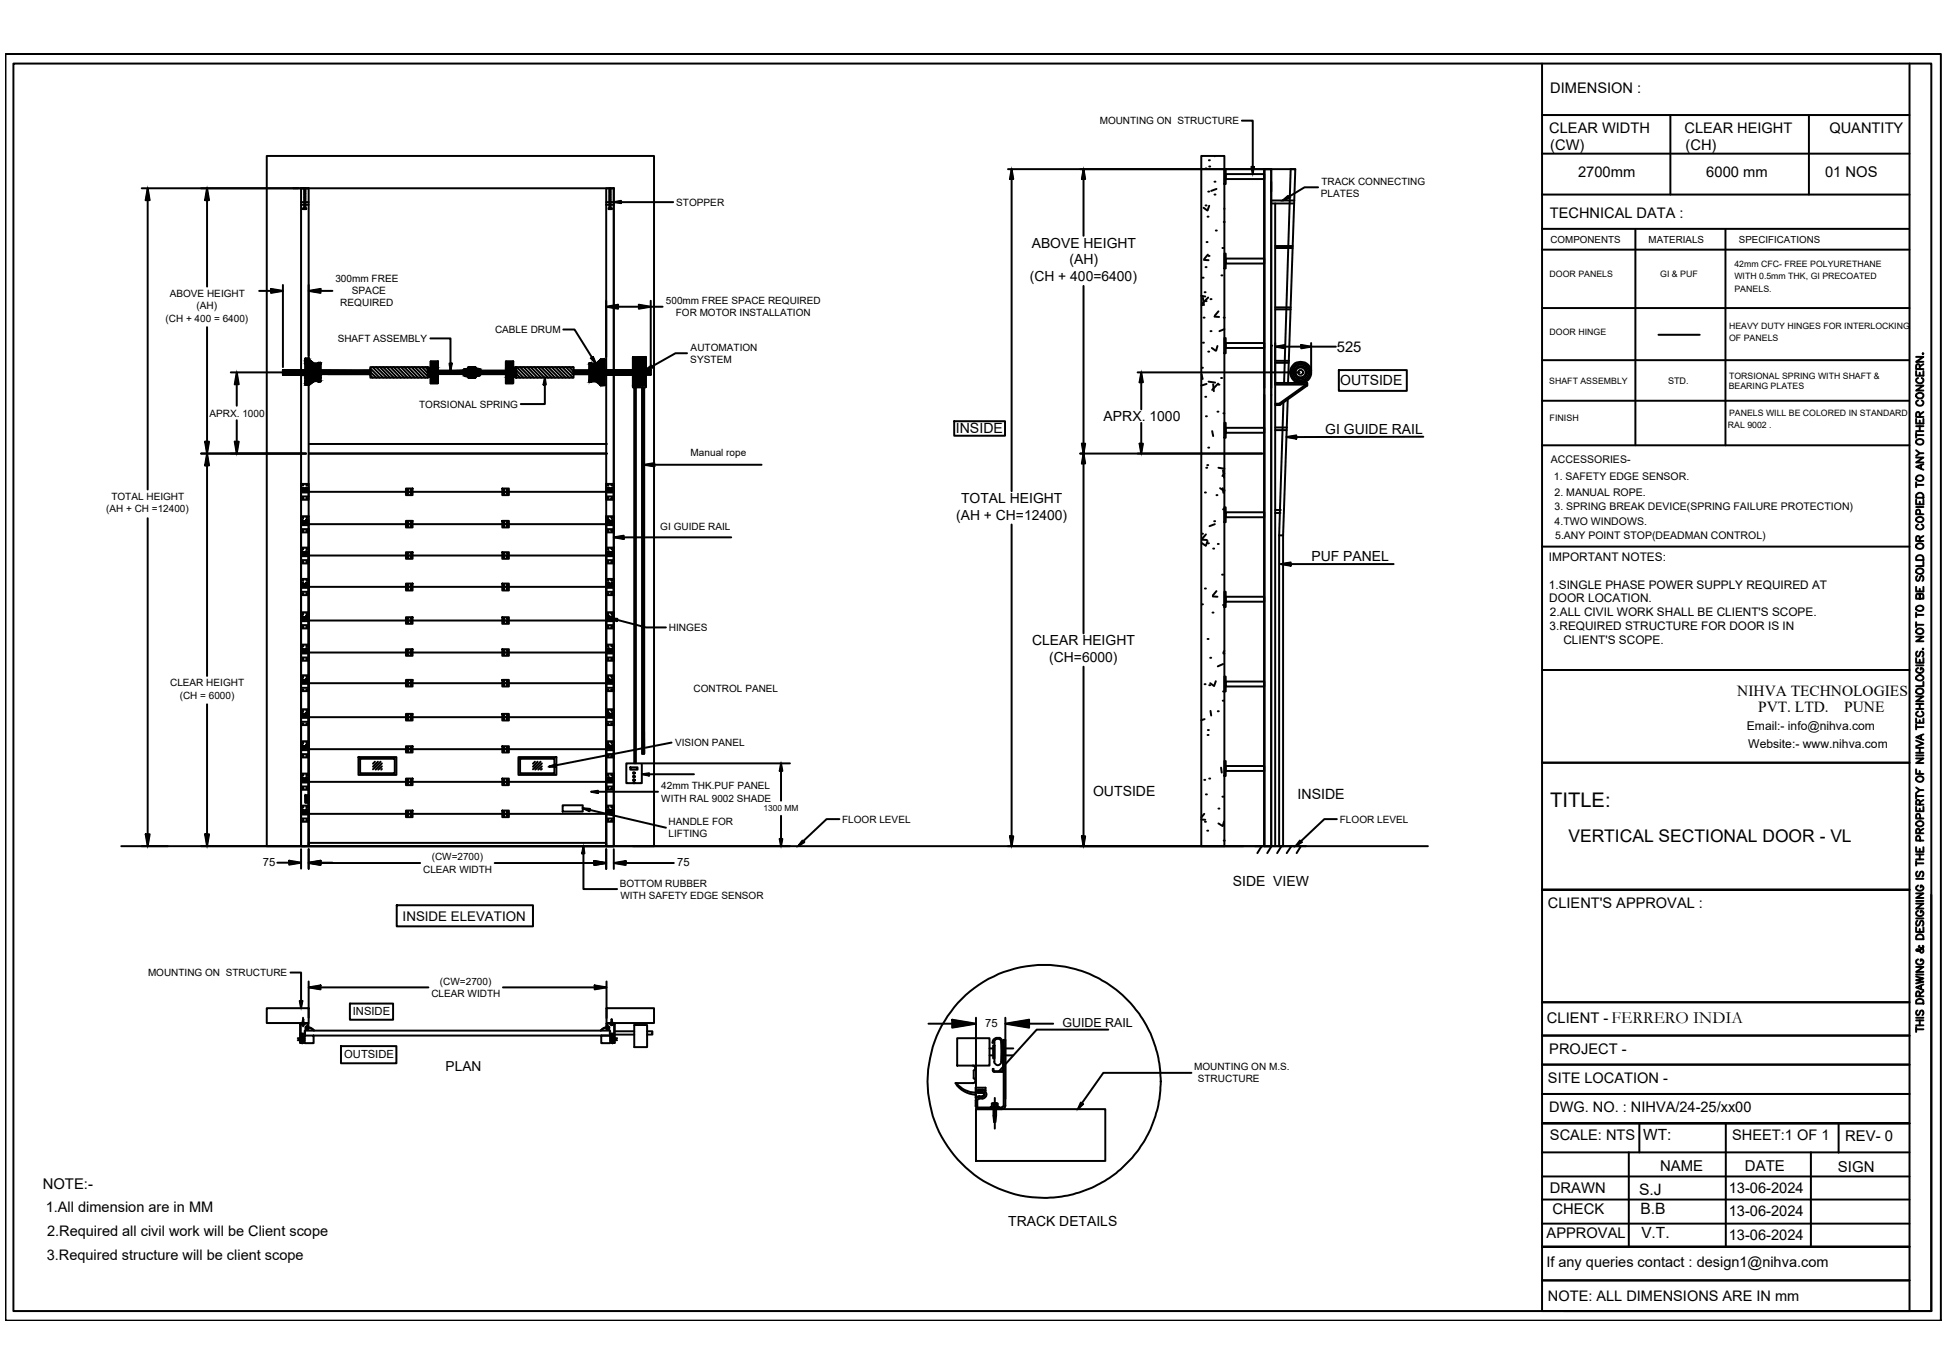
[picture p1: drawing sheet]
<svg xmlns="http://www.w3.org/2000/svg" width="250mm" height="176mm" viewBox="0 0 250 176" stroke-linecap="round" stroke-linejoin="round" font-family="sans-serif">
<defs><g id="words">
<text font-size="2.6" x="199" y="103.6">TITLE:</text>
<g font-size="2.2">
<text x="201.3" y="108">VERTICAL SECTIONAL DOOR - VL</text>
<text x="206.8" y="131.3">FERRERO INDIA</text>
</g>
<g font-size="2">
<text x="223" y="89.3">NIHVA TECHNOLOGIES</text>
<text x="225.6" y="91.4">PVT. LTD.</text>
<text x="236.7" y="91.4">PUNE</text>
<text x="210.9" y="146.2">WT:</text>
<text x="210.3" y="153.3">S.J</text>
<text x="210.5" y="155.8">B.B</text>
<text x="210.6" y="158.8">V.T.</text>
</g>
<g font-size="1.9">
<text x="199" y="11.9">DIMENSION :</text>
<text x="198.8" y="17">CLEAR WIDTH</text>
<text x="216.2" y="17">CLEAR HEIGHT</text>
<text x="234.8" y="17">QUANTITY</text>
<text x="199" y="19.2">(CW)</text>
<text x="202.5" y="22.7">2700mm</text>
<text x="216.3" y="19.2">(CH)</text>
<text x="219" y="22.7">6000 mm</text>
<text x="234.2" y="22.7">01 NOS</text>
<text x="198.9" y="27.9">TECHNICAL DATA :</text>
<text x="171.6" y="45.1">525</text>
<text x="198.7" y="116.4">CLIENT'S APPROVAL :</text>
<text x="198.5" y="131.3">CLIENT -</text>
<text x="198.8" y="135.3">PROJECT -</text>
<text x="198.7" y="139">SITE LOCATION -</text>
<text x="198.8" y="142.6">DWG. NO. : NIHVA/24-25/xx00</text>
<text x="198.9" y="146.3">SCALE: NTS</text>
<text x="222.3" y="146.3">SHEET:1 OF 1</text>
<text x="236.8" y="146.4">REV- 0</text>
<text x="5.5" y="152.6">NOTE:-</text>
<text x="5.9" y="155.5">1.All dimension are in MM</text>
<text x="198.9" y="153">DRAWN</text>
<text x="199.2" y="155.8">CHECK</text>
<text x="213" y="150.3">NAME</text>
<text x="221.9" y="153.1">13-06-2024</text>
<text x="223.9" y="150.3">DATE</text>
<text x="235.9" y="150.3">SIGN</text>
<text x="6" y="161.7">3.Required structure will be client scope</text>
<text x="6" y="158.6">2.Required all civil work will be Client scope</text>
<text x="198.5" y="158.9">APPROVAL</text>
<text x="221.9" y="156.1">13-06-2024</text>
<text x="221.9" y="159.1">13-06-2024</text>
<text x="198.4" y="162.5">If any queries contact : design1@nihva.com</text>
<text x="198.7" y="166.9">NOTE: ALL DIMENSIONS ARE IN mm</text>
</g>
<g font-size="1.8">
<text x="132.4" y="31.8">ABOVE HEIGHT</text>
<text x="137.2" y="33.9">(AH)</text>
<text x="132.2" y="36.1">(CH + 400=6400)</text>
<text x="172" y="49.4">OUTSIDE</text>
<text x="122.7" y="55.5">INSIDE</text>
<text x="141.6" y="54">APRX. 1000</text>
<text x="170.1" y="55.7">GI GUIDE RAIL</text>
<text x="123.3" y="64.5">TOTAL HEIGHT</text>
<text x="122.7" y="66.7">(AH + CH=12400)</text>
<text x="168.3" y="72">PUF PANEL</text>
<text x="132.4" y="82.7">CLEAR HEIGHT</text>
<text x="134.6" y="84.9">(CH=6000)</text>
<text x="140.3" y="102.2">OUTSIDE</text>
<text x="166.5" y="102.6">INSIDE</text>
<text x="158.2" y="113.7">SIDE VIEW</text>
<text x="57.2" y="137.4">PLAN</text>
<text x="129.4" y="157.3">TRACK DETAILS</text>
</g>
<text font-size="1.7" x="51.7" y="118.1">INSIDE ELEVATION</text>
<g font-size="1.6">
<text x="224.2" y="93.7">Email:- info@nihva.com</text>
<text x="224.4" y="95.9">Website:- www.nihva.com</text>
<text x="136.3" y="131.8">GUIDE RAIL</text>
</g>
<g font-size="1.5">
<text x="198.8" y="72">IMPORTANT NOTES:</text>
<text x="198.8" y="75.5">1.SINGLE PHASE POWER SUPPLY REQUIRED AT</text>
<text x="198.8" y="77.3">DOOR LOCATION.</text>
<text x="198.9" y="80.8">3.REQUIRED STRUCTURE FOR DOOR IS IN</text>
<text x="198.9" y="79.1">2.ALL CIVIL WORK SHALL BE CLIENT'S SCOPE.</text>
<text x="200.6" y="82.6">CLIENT'S SCOPE.</text>
</g>
<g font-size="1.4">
<text x="199" y="59.4">ACCESSORIES-</text>
<text x="199.5" y="63.6">2. MANUAL ROPE.</text>
<text x="199.5" y="67.4">4.TWO WINDOWS.</text>
<text x="33.7" y="111.2">75</text>
<text x="86.9" y="111.2">75</text>
<text x="45.3" y="130.2">INSIDE</text>
<text x="126.4" y="131.8">75</text>
<text x="44.2" y="135.7">OUTSIDE</text>
</g>
<g font-size="1.3">
<text x="141.1" y="15.9">MOUNTING ON STRUCTURE</text>
<text x="169.6" y="23.7">TRACK CONNECTING</text>
<text x="86.8" y="26.4">STOPPER</text>
<text x="169.5" y="25.3">PLATES</text>
<text x="199" y="31.1">COMPONENTS</text>
<text x="211.6" y="31.1">MATERIALS</text>
<text x="223.2" y="31.1">SPECIFICATIONS</text>
<text x="21.2" y="41.3">(CH + 400 = 6400)</text>
<text x="21.8" y="38.2">ABOVE HEIGHT</text>
<text x="25.2" y="39.7">(AH)</text>
<text x="43" y="36.2">300mm FREE</text>
<text x="43.7" y="39.3">REQUIRED</text>
<text x="45.1" y="37.7">SPACE</text>
<text x="85.5" y="39">500mm FREE SPACE REQUIRED</text>
<text x="86.7" y="40.6">FOR MOTOR INSTALLATION</text>
<text x="43.3" y="43.9">SHAFT ASSEMBLY</text>
<text x="63.5" y="42.7">CABLE DRUM</text>
<text x="88.6" y="46.6">SYSTEM</text>
<text x="88.6" y="45">AUTOMATION</text>
<text x="26.9" y="53.5">APRX. 1000</text>
<text x="53.8" y="52.3">TORSIONAL SPRING</text>
<text x="88.6" y="58.5">Manual rope</text>
<text x="13.6" y="65.7">(AH + CH =12400)</text>
<text x="14.3" y="64.2">TOTAL HEIGHT</text>
<text x="199.4" y="61.6">1. SAFETY EDGE SENSOR.</text>
<text x="199.5" y="65.4">3. SPRING BREAK DEVICE(SPRING FAILURE PROTECTION)</text>
<text x="84.7" y="68">GI GUIDE RAIL</text>
<text x="199.6" y="69.1">5.ANY POINT STOP(DEADMAN CONTROL)</text>
<text x="85.8" y="81">HINGES</text>
<text x="21.8" y="88.1">CLEAR HEIGHT</text>
<text x="23.1" y="89.6">(CH = 6000)</text>
<text x="89" y="88.8">CONTROL PANEL</text>
<text x="86.6" y="95.7">VISION PANEL</text>
<text x="84.9" y="101.3">42mm THK.PUF PANEL</text>
<text x="84.9" y="102.9">WITH RAL 9002 SHADE</text>
<text x="85.8" y="105.9">HANDLE FOR</text>
<text x="85.8" y="107.4">LIFTING</text>
<text x="108.1" y="105.6">FLOOR LEVEL</text>
<text x="171.9" y="105.6">FLOOR LEVEL</text>
<text x="54.3" y="112">CLEAR WIDTH</text>
<text x="55.4" y="110.4">(CW=2700)</text>
<text x="79.5" y="113.8">BOTTOM RUBBER</text>
<text x="79.6" y="115.3">WITH SAFETY EDGE SENSOR</text>
<text x="19" y="125.3">MOUNTING ON STRUCTURE</text>
<text x="55.4" y="127.9">CLEAR WIDTH</text>
<text x="56.5" y="126.4">(CW=2700)</text>
<text x="153.2" y="137.3">MOUNTING ON M.S.</text>
<text x="153.7" y="138.9">STRUCTURE</text>
</g>
<text font-size="1.2" x="214.1" y="49.3">STD.</text>
<g font-size="1.1">
<text x="198.9" y="35.6">DOOR PANELS</text>
<text x="213" y="35.6">GI &amp; PUF</text>
<text x="222.6" y="34.3">42mm CFC- FREE POLYURETHANE</text>
<text x="222.6" y="35.8">WITH 0.5mm THK, GI PRECOATED</text>
<text x="222.6" y="37.5">PANELS.</text>
<text x="198.9" y="43">DOOR HINGE</text>
<text x="221.9" y="42.2">HEAVY DUTY HINGES FOR INTERLOCKING</text>
<text x="221.9" y="43.7">OF PANELS</text>
<text x="198.8" y="49.3">SHAFT ASSEMBLY</text>
<text x="198.9" y="54">FINISH</text>
<text x="221.9" y="49.9">BEARING PLATES</text>
<text x="221.9" y="48.6">TORSIONAL SPRING WITH SHAFT &amp;</text>
<text x="221.9" y="53.3">PANELS WILL BE COLORED IN STANDARD</text>
<text x="221.7" y="54.9">RAL 9002 .</text>
<text x="98" y="104.1">1300 MM</text>
</g>
</g></defs>
<!-- layer: 0 -->
<g fill="none" stroke="#000" stroke-width=".25">
<path d="M.7 6.9h248.4v162.5h-248.4zM1.7 8.2h246.1v160h-246.1zM159.4 15.5h1.4v5.9M197.9 8.2v160h47.2v-160M197.9 14.8h47.2M197.9 19.7h47.2M214.4 14.8v10.2M232.1 14.8v10.2M18.2 24.2h60.6M19 24.2l.2 1.5h-.5zM19 25.7v37.1M26.6 24.2l.2 1.5h-.5z"/>
<path d="M26.6 25.7v11.1M33.3 37.3h1.5M34.2 20h49.7v88.6h-49.7zM34.8 37.1l1.5 .2-1.5 .3zM36.3 36.6v10.5M38.6 24.2h1v84.4h-1zM38.6 26.3h1M38.6 25.9h1M38.9 26.8h.4v-.1h-.4v.1h.4M39.1 24.2v2.5l.1-.1M39.1 24.2h.1M39.2 24.2v2.5"/>
<path d="M39.2 24.2l-.1 .1M39.2 24.3l-.1 .2M39.2 24.5l-.1 .1M39.2 24.5l-.1 .2M39.2 24.7l-.1 .1M39.2 24.8l-.1 .1M39.2 24.9l-.1 .1M39.2 25l-.1 .1M39.2 25.1l-.1 .2M39.2 25.2l-.1 .1M39.2 25.3l-.1 .2M39.2 25.5l-.1 .1"/>
<path d="M39.2 25.6l-.1 .1M39.2 25.7l-.1 .1M39.2 25.8l-.1 .1M39.2 25.9l-.1 .1M39.2 26.2l-.1 .2M39.2 26.4l-.1 .1M39.2 26.5l-.1 .1M39.2 26l-.1 .1M39.2 26.1l-.1 .1M39.6 37.3l1.5-.2v.5zM39.6 36.6v9M41.1 37.3h1.6"/>
<path d="M77.8 24.2h1v84.4h-1zM77.8 39.4l1.5-.3v.5zM77.8 38.6v7.2M77.8 26.3h1M77.8 25.9h1M78.1 26.8h.4v-.1h-.4v.1h.4M78.2 24.2v2.5M78.3 24.2h-.1M78.3 26.3l-.1 .1M78.3 25.9h.1M78.3 24.2v2.5M78.3 24.2l-.1 .2"/>
<path d="M78.3 24.3l-.1 .2M78.3 24.5l-.1 .1M78.3 24.6l-.1 .1M78.3 24.7l-.1 .1M78.3 24.8l-.1 .1M78.3 24.9l-.1 .1M78.3 25l-.1 .1M78.3 25.1l-.1 .2M78.3 25.3h-.1M78.3 25.3l-.1 .2M78.3 25.5l-.1 .1M78.3 25.6l-.1 .1"/>
<path d="M78.3 25.7l-.1 .1M78.3 25.8l-.1 .1M78.3 26.4l-.1 .1M78.3 26.5l-.1 .1M78.3 26.6v.1M78.3 25.9l-.1 .1M78.3 26l-.1 .1M78.3 26.1l-.1 .2M78.8 24.2v84.4h-1v-42.4M78.8 25.9l.9-.1v.3zM79.3 39.4h2.7M79.7 25.9h6.7"/>
<path d="M82 39.1l1.5 .3-1.5 .2zM83.5 38.6v8.5M83.5 39.4h1.5M129.4 21.7h36.8M129.8 21.7l.2 1.3h-.4zM129.8 23v40M139.1 21.7l.2 1.3h-.5zM139.1 23v7.3M139.1 36.7v20.2M154.2 20h2.9v88.6h-2.9zM154.2 38h.5M154.2 39.1h.1"/>
<path d="M154.3 35.6h.1M154.4 38.2l.1 .9M154.5 26.7l.4 .3M154.5 33.3l.6 .1M154.6 37.5h.1M154.7 34.3h.1M154.7 21.6h.1M154.7 26.4h.1M154.7 38.6h.1M154.8 31.1h.1M155 27.8h.1M155 32.7l-.5 .5"/>
<path d="M155.1 24.6h.1M155.1 38.2l-.8 .7M155.1 32.8h.1M155.1 20.6h.1M155.2 21.4h.1M155.2 26.4l-.2 .6M155.3 38.4h.1M155.9 25h.1M155.9 23.3h.1M155.9 20v.1M156 29.6h.1M156.1 24.2l-.7 .3"/>
<path d="M156.4 39.9l-.5 .6M156.7 35.3h.1M156.9 31.8h.1M157 28.5h.1M157.1 21.7h.2v1.9h-.2zM157.1 32.5h.2v1.9h-.2zM157.1 26.7v.1M157.3 22.3h4.9v.7h-4.9zM157.3 33.2h4.9v.6h-4.9zM160.6 21.4h.3l-.1 .9zM162.2 21.7h.9v86.9h-.9zM163.1 21.7v86.9"/>
<path d="M163.1 25.7h3M163.1 26.1h3M163.6 26.1v82.5M163.6 31.6h2.3M163.6 31.8h2.3M163.6 39.4h2M163.6 39.7h2M164.6 25.7l.7-.6 .2 .3zM169.1 24h-1.7l-2 1.3M197.9 25h47.2M197.9 29.4h47.1M197.9 39.5h47.2"/>
<path d="M197.9 32h47.2M209.9 29.4v27.7M221.4 29.4v27.7M25.8 58.2h13.5M26.3 56.7h.5l-.2 1.5zM26.6 58.2l.2 1.5h-.5zM26.6 42v14.7M26.6 59.7v27M29.6 47.8h9.7M30.1 56.7h.5l-.2 1.5zM30.4 47.8l.2 1.5h-.5zM30.4 49.3v2.8"/>
<path d="M30.4 53.9v2.8M36.3 47.5h2.9h-2.9M36.3 47.5h2.9l-2.9 .1zM36.3 47.6l2.9-.1v.1zM36.3 47.6h2.9h-2.9M36.3 47.6h2.9l-2.9 .1zM36.3 47.7l2.9-.1v.1zM36.3 47.7h2.9l-2.9 .3zM36.3 48l2.9-.3v.3zM36.3 48h2.9h-2.9M36.3 48h2.9zM36.3 48h2.9l-2.9 .1z"/>
<path d="M36.3 48.1l2.9-.1v.1zM36.3 48.1h2.9h-2.9M36.3 48.1h2.9M39.2 46h.5l-.5 .2zM39.2 46.2l.5-.2v.2zM39.2 46.2h.5h-.5M39.2 46.2h.5l-.5 .2zM39.2 46.4l.5-.2v.2zM39.2 46.4h.5l-.5 .2zM39.2 46.6l.5-.2v.2zM39.2 46.6h.5zM39.2 46.6h.5l-.5 .1z"/>
<path d="M39.2 46.7l.5-.1v.1zM39.2 46.7h.5h-.5M39.2 46.7h.5l-.5 .8zM39.2 47.5h-2.9h2.9M39.2 47.5h.5h-.5M39.2 47.5h.5zM39.2 47.6l.5-.1zM39.2 47.6h-2.9h2.9M39.2 47.6h.5h-.5M39.2 47.7l.5-.1v.1zM39.2 47.7h.5l-.5 .1zM39.2 47.8l.5-.1v.1z"/>
<path d="M39.2 47.8h.5h-.5M39.2 47.8h.5l-.5 .2zM39.2 48l.5-.2v.2zM39.2 48h-2.9h2.9M39.2 48h.5h-.5M39.2 48h.5zM39.2 48.1l.5-.1v.1zM39.2 48.1h-2.9h2.9M39.2 48.1h.5h-.5M39.2 48.1h.5l-.5 .1zM39.2 48.2l.5-.1v.1zM39.2 48.2h.5l-.5 .3z"/>
<path d="M39.2 48.5l.5-.3v.3zM39.2 48.5h.5l-.5 .4zM39.2 48.9l.5-.4v.4zM39.2 48.9h.5zM39.2 48.9h.5l-.5 .1zM39.2 49l.5-.1v.1zM39.2 49h.5l-.5 .2zM39.2 49.2l.5-.2v.2zM39.2 49.2h.5l-.5 .2zM39.2 49.4l.5-.2v.2zM39.2 46h.5v.2M39.2 47.5h-2.9v.6"/>
<path d="M39.2 46v3.4h.5M39.7 46.2h.1M39.7 46.2h-.5h.5M39.7 46.6l.2-.2 .3 .2zM39.7 46.6h.5zM39.7 46.7l.5-.1 .1 .1zM39.7 46.7h-.5h.5M39.7 46.7h1.1h-1.1M39.7 46.7v.8h-.5zM39.7 47.5l1.1-.8v.8zM39.7 47.5h-.5h.5M39.7 47.5h1.1h-1.1"/>
<path d="M39.7 47.5h1.1zM39.7 47.6l1.1-.1zM39.7 47.6h-.5h.5M39.7 47.6h1.1h-1.1M39.7 47.7l1.1-.1v.1zM39.7 47.8l1.1-.1v.1zM39.7 47.8h-.5h.5M39.7 47.8h1.1h-1.1M39.7 48l1.1-.2v.2zM39.7 48h-.5h.5M39.7 48h1.1h-1.1M39.7 48h1.1z"/>
<path d="M39.7 48.1l1.1-.1v.1zM39.7 48.1h-.5h.5M39.7 48.1h1.1h-1.1M39.7 48.2l1.1-.1v.1zM39.7 48.9l1.1-.4v.4zM39.7 48.9h.6zM39.7 49l.6-.1-.1 .1zM39.7 49.2h.2l-.2 .2zM39.7 49.2l.5-.2-.3 .2zM39.7 47.8v1.6l.6-.5 .8 .1v-1h6.4v.5h7.4l.4-.1v.8h.9v-1.2h3.2l.2 .2h.3l.3 .3M39.7 58.2h38.2M39.7 57h38.2"/>
<path d="M39.7 46.2l.2 .2h-.2zM40.8 46.6h.3l-.3 .1zM40.8 46.7l.3-.1v.1zM40.8 46.7h-1.1h1.1M40.8 46.7h.3h-.3M40.8 47.5h-1.1h1.1M40.8 47.5h.3h-.3M40.8 47.5h.3zM40.8 47.6l.3-.1zM40.8 47.6h-1.1h1.1M40.8 47.6h.3h-.3M40.8 47.7l.3-.1v.1z"/>
<path d="M40.8 47.8l.3-.1v.1zM40.8 47.8h-1.1h1.1M40.8 47.8h.3h-.3M40.8 48l.3-.2v.2zM40.8 48h-1.1h1.1M40.8 48h.3h-.3M40.8 48h.3zM40.8 48.1l.3-.1v.1zM40.8 48.1h-1.1h1.1M40.8 48.1h.3h-.3M40.8 48.2l.3-.1v.1zM40.8 48.2h.3l-.3 .3z"/>
<path d="M40.8 48.5l.3-.3v.3zM40.8 48.5h.3h-.3M40.8 48.9h.3l-.3 .1zM40.8 49l.3-.1v.1zM40.8 46.6v2.3M41.1 46.7h-.3h.3M41.1 46.7v.8h-.3zM41.1 47.5h-.3h.3M41.1 47.5l6.4 .1zM41.1 47.6h-.3h.3M41.1 47.7l6.4-.1v.1zM41.1 47.8l6.4-.1v.1z"/>
<path d="M41.1 47.8h-.3h.3M41.1 47.8h6.4h-6.4M41.1 48l6.4-.2v.2zM41.1 48h-.3h.3M41.1 48h6.4zM41.1 48.1h-.3h.3M41.1 48.5h-.3h.3M41.1 48.5v.4h-.3zM41.1 47.5v.5M47.5 47.8h-6.4h6.4M47.5 48h-5.4h5.4M47.5 47.3l1.2 1.2"/>
<path d="M47.5 47.7l.8 .8M47.5 48.2l.3 .3M47.5 47.6v.4M47.8 47.1l1.4 1.4M48.3 47.1l1.3 1.4M48.8 47.1l1.3 1.4M49.2 47.1l1.3 1.4M49.6 47.1l1.4 1.4M50.1 47.1l1.3 1.4M50.5 47.1l1.4 1.4M51 47.1l1.3 1.4M51.5 47.1l1.3 1.4"/>
<path d="M51.9 47.1l1.3 1.4M52.4 47.1l1.3 1.4M52.8 47.1l1.3 1.4M53.2 47.1l1.4 1.4M53.7 47.1l1.2 1.2M54.2 47.1l.7 .8M54.6 47.1l.3 .3M54.9 47.1l.4 .1v-.8h.9v1.2h3.2l.2-.2h.3l.3-.3M54.9 47.1h-7.4v.5l-6.4-.1v-.9h-.3v.1h-.5l-.6-.5v1.6M54.9 47.1v1.4M55.1 47.2v1.2M55.2 43.4h2.6v3.2"/>
<path d="M55.3 46.4h.9l-.9 .8zM55.3 47.2l.9-.8v.8zM55.3 47.2h.9l-.9 .4zM55.3 47.6l.9-.4v.4zM55.3 47.6h4.1l-4.1 .1zM55.3 47.7l4.1-.1v.1zM55.3 47.7h4.1l-4.1 .3zM55.3 48l4.1-.3v.3zM55.3 48h.9l-.9 .4zM55.3 48.4l.9-.4v.4zM55.3 48.4h.9l-.9 .8zM55.3 49.2l.9-.8v.8z"/>
<path d="M55.3 47.2v1.2M57.7 46.6h.3l-.2 1zM59.4 47.6l.5-.2v.2zM59.4 47.7l.5-.1v.1zM59.4 48l.5-.3v.3zM59.4 48h.5l-.4 .1zM59.4 47.6v.4M59.5 48.1h.4l-.3 .1zM59.6 47.4h.3l-.5 .2zM59.6 48.2l.3-.1v.1zM59.9 47.4l.3-.2v.2zM59.9 47.4h.3l-.3 .1z"/>
<path d="M59.9 47.5l.3-.1v.1zM59.9 47.5h.3h-.3M59.9 47.5h.3zM59.9 47.6l.3-.1zM59.9 47.6h.3h-.3M59.9 47.6h.3l-.3 .2zM59.9 47.8l.3-.2v.2zM59.9 47.8h.3h-.3M59.9 47.8h.3l-.3 .2zM59.9 48l.3-.2v.2zM59.9 48h.3l-.3 .1zM59.9 48.1l.3-.1v.1z"/>
<path d="M59.9 48.1h.3h-.3M59.9 48.2l.3-.1v.1zM59.9 48.2h.3l-.1 .2zM59.9 47.4v.8M60.1 47.2l.1-.1zM60.1 47.2h.1l-.3 .2zM60.1 48.4h.1l-.1 .1zM60.1 47.1v.1zM60.1 48.5h.1M60.2 47.1h.1M60.2 47.1h.7h-.7M60.2 47.2l.7-.1v.1z"/>
<path d="M60.2 47.4l.7-.2v.2zM60.2 47.5l.7-.1v.1zM60.2 47.5h-.3h.3M60.2 47.5h.7h-.7M60.2 47.5h.7zM60.2 47.6l.7-.1zM60.2 47.6h-.3h.3M60.2 47.6h.7h-.7M60.2 47.6h.7l-.7 .1zM60.2 47.7l.7-.1v.1zM60.2 47.7h.7l-.7 .1zM60.2 47.8l.7-.1v.1z"/>
<path d="M60.2 47.8h-.3h.3M60.2 47.8h.7h-.7M60.2 48l.7-.2v.2zM60.2 48h.7h-.7M60.2 48h.7zM60.2 48.1l.7-.1v.1zM60.2 48.1h-.3h.3M60.2 48.1h.7h-.7M60.2 48.2l.7-.1v.1zM60.2 48.2v.2h-.1zM60.2 48.4l.7-.2v.2zM60.2 48.4l-.1 .1z"/>
<path d="M60.2 48.5l.7-.1v.1zM60.2 48.5h.1M60.2 48.5h.7zM60.2 48.5h.7h-.7M60.2 47.1v1.4M60.2 47.1h.7M60.2 48.5h.7M60.9 47.1h.1M60.9 47.1h-.7h.7M60.9 47.5l.3-.1v.1zM60.9 47.5h-.7h.7M60.9 47.5h.3h-.3"/>
<path d="M60.9 47.5h.3zM60.9 47.6l.3-.1zM60.9 47.6h-.7h.7M60.9 47.6h.3h-.3M60.9 47.7l.3-.1v.1zM60.9 47.8l.3-.1v.1zM60.9 47.8h-.7h.7M60.9 47.8h.3h-.3M60.9 48l.3-.2v.2zM60.9 48h-.7h.7M60.9 48h.3h-.3M60.9 48h.3z"/>
<path d="M60.9 48.1l.3-.1v.1zM60.9 48.1h-.7h.7M60.9 48.1h.3h-.3M60.9 48.2l.3-.1v.1zM60.9 48.4l.3-.2zM60.9 48.5l.1-.1zM60.9 48.5h.1M60.9 48.5h-.7h.7M60.9 47.1l.3 .3h.3l.2 .2h3.2v-1.2h1v.8l.3-.1M60.9 47.1v1.4M61 47.1v.1h-.1zM61 48.5h.1"/>
<path d="M61 47.2l.2 .2h-.3zM61.2 47.5l.3-.1 .1 .1zM61.2 47.5h-.3h.3M61.2 47.5h.4h-.4M61.2 47.5h.5zM61.2 47.6h.5zM61.2 47.6h-.3h.3M61.2 47.6h.5h-.5M61.2 47.6h.5l-.5 .2zM61.2 47.8l.5-.2v.2zM61.2 47.8h-.3h.3M61.2 47.8h.5h-.5"/>
<path d="M61.2 48l.5-.2v.2zM61.2 48h-.3h.3M61.2 48h.5h-.5M61.2 48h.5zM61.2 48.1l.5-.1-.1 .1zM61.2 48.1h-.3h.3M61.2 48.1h.4h-.4M61.2 48.2l.4-.1-.1 .1zM61.2 47.4v.8M61.6 47.5h-.4h.4M61.6 48.1h-.4h.4M61.7 47.6h-.5h.5"/>
<path d="M61.7 47.8l4.2-.2v.2zM61.7 47.8h-.5h.5M61.7 47.8h4.2h-4.2M61.7 48l4.2-.2v.2zM61.7 48h-.5h.5M61.7 48h4.2h-4.2M61.7 47.6v.4M64.9 46.4h1l-1 .8zM64.9 47.2l1-.8v.8zM64.9 47.2h1l-1 .2zM64.9 47.4l1-.2v.2zM64.9 47.4h1l-1 .1z"/>
<path d="M64.9 47.5l1-.1v.1zM64.9 47.5h1h-1M64.9 47.5h1zM64.9 48h1l-1 .4zM64.9 48.4l1-.4v.4zM64.9 48.4h1l-1 .8zM64.9 49.2l1-.8v.8zM65.9 47.4l.2-.2v.2zM65.9 47.5l.2-.1v.1zM65.9 47.5h-1h1M65.9 47.5h.2h-.2M65.9 47.5h.2z"/>
<path d="M65.9 47.6l.2-.1zM65.9 47.6h.2h-.2M65.9 47.6h.2l-.2 .1zM65.9 47.7l.2-.1v.1zM65.9 47.8h-4.2h4.2M65.9 47.7h.2l-.2 .3zM65.9 48h-4.2h4.2M65.9 48h.2h-.2M65.9 48h.2zM65.9 48h.2l-.2 .1zM65.9 48.1l.2-.1v.1zM65.9 48.1h.2h-.2"/>
<path d="M65.9 48.1h.2l-.2 .1zM65.9 48.2l.2-.1v.1zM65.9 48.2h.2l-.2 .2zM65.9 48.4l.2-.2v.2zM65.9 47.2v1.2M66.1 47.2l.1-.1v.1zM66.1 47.4l.1-.2v.2zM66.1 47.5h-.2h.2M66.1 47.4h.1l-.1 .2zM66.1 47.6h-.2h.2M66.1 47.6h.1h-.1M66.1 47.7l.1-.1v.1z"/>
<path d="M66.1 47.7v.3h-.2zM66.1 48h-.2h.2M66.1 48h.1h-.1M66.1 48h.1zM66.1 48.1l.1-.1v.1zM66.1 48.1h-.2h.2M66.1 48.1h.1h-.1M66.1 48.2l.1-.1v.1zM66.1 48.4h.1v.1zM66.1 48.4l.1-.2v.2zM66.1 47.2v1.2M66.2 47.4v.2h-.1z"/>
<path d="M66.2 47.6h-.1h.1M66.2 47.7v.3h-.1zM66.2 48h-.1h.1M66.2 48.1h-.1h.1M66.2 47.5l1 1M66.2 47.9l.5 .6M66.2 48.4l.1 .1M66.2 47.1v1.4M66.3 47.1l1.3 1.4M66.7 47.1l1.4 1.4M67.2 47.1l1.3 1.4M67.7 47.1l1.3 1.4"/>
<path d="M68.1 47.1l1.4 1.4M68.6 47.1l1.3 1.4M69 47.1l1.3 1.4M69.5 47.1l1.3 1.4M69.9 48.5l.1 .8h-.2zM69.9 49.3v2.5h-3.1M69.9 47.1l1.3 1.4M70.3 47.1l1.4 1.4M70.8 47.1l1.4 1.4M71.3 47.1l1.3 1.4M71.7 47.1l1.4 1.4M72.2 47.1l1.3 1.4"/>
<path d="M72.3 42.3h1.4l2.3 3.6M72.6 47.1l1 1M73.1 47.1l.5 .6M73.5 47.1l.1 .1M73.6 47.6h2h-2M73.6 47.6h2l-2 .4zM73.6 48l2-.4v.4zM73.6 48h2zM73.6 47.6v.4M75.6 46.6h.3l-.3 .1zM75.6 46.7l.3-.1v.1zM75.6 46.7h.3l-.3 .9z"/>
<path d="M75.6 47.6h-2h2M75.6 47.6h.3h-.3M75.6 47.6h.3l-.3 .1zM75.6 47.7l.3-.1v.1zM75.6 47.7h.3l-.3 .1zM75.6 47.8l.3-.1v.1zM75.6 47.8h.3l-.3 .2zM75.6 48l.3-.2v.2zM75.6 48h.3h-.3M75.6 48h-2h2M75.6 48h.3zM75.6 48h.3l-.3 .9z"/>
<path d="M75.6 48.9h.3l-.3 .1zM75.6 49l.3-.1v.1zM75.6 47.6v.4M75.8 46l.3-.2 .4 .9zM75.9 46.7v.9h-.3zM75.9 47.6h-.3h.3M75.9 47.6l1.2-.9v.9zM75.9 47.7l1.2-.1v.1zM75.9 47.8l1.2-.1v.1zM75.9 48l1.2-.2v.2zM75.9 48h-.3h.3M75.9 48v.9h-.3z"/>
<path d="M75.9 48.9l1.2-.9v.9zM75.9 46.7v2.3h-.3v-1h-2v.5h-7.4l-.3-.1v.8h-1v-1.2h-3.2l-.2 .2h-.3l-.3 .3M76.5 46.7l.3-.3h.3zM76.5 46.7l.6-.3v.3zM76.5 48.9h.6v.5zM76.8 46.4l.3-.2v.2zM77.1 46.1h.5zM77.1 46.2l.5-.1zM77.1 46.2h.5l-.5 1.3zM77.1 47.5h.5l-.5 .5zM77.1 48l.5-.5v.5zM77.1 48h.5l-.5 .1z"/>
<path d="M77.1 48.1l.5-.1v.1zM77.1 48.1h.5h-.5M77.1 49.4h.1M77.1 48.9v.5v-.5M77.1 48.1h.5l-.5 1.3zM77.1 49.4h.5h-.5M77.1 49.4h.5zM77.1 46.1l-.6 .6-.9-.1v1h-2v-.5h-7.4M77.1 46.2l.5-.1v1.4h3.6M77.1 46.1v3.3M77.6 46.2v1.3h-.5zM77.6 48l3.6-.5v.5z"/>
<path d="M77.6 48.1l3.6-.1v.1zM77.6 48.1h-.5h.5M77.6 48.1h3.6h-3.6M77.6 48.1v1.3h-.5zM77.6 49.4h-.5h.5M77.6 47.5v.6M78 48.1h-.4v.8M81.2 48.1h-3.6h3.6M81.2 48.1h-3.6v1.3h-.5l-.6-.5h-.6M81.2 45.8h1.7l-1.7 .2zM81.2 46l1.7-.2v.2zM81.2 46h.2l-.2 3.6z"/>
<path d="M81.2 49.6h1.7l-1.7 .1zM81.2 49.7l1.7-.1v.1zM81.2 45.8h1.7v3.9h-1.7zM81.4 46v3.6h-.2zM81.4 46h1.3v3.6h-1.3zM81.4 49.7v48.2M81.6 49.7v48.2M82.4 49.7h.3v47h-.3zM82.7 59.6l1.3-.2v.4zM82.7 46h.2l-.2 3.6zM82.9 47.5h.6l-.6 .6zM82.9 48.1l.6-.6v.6z"/>
<path d="M82.9 46v3.6h-.2zM82.9 47.5h.6v.6h-.6zM82.9 47.5l.7-.6 .1 .2zM84 59.6h13.7M88.2 45.3h-1.5l-3 1.7M122.5 54h6.5v1.9h-6.5zM138.6 58.2h23.5M138.8 56.9h.5l-.2 1.3zM139.1 58.2l.2 1.3h-.5zM139.1 59.5v21.8M146 47.8h20.8M146.2 56.9h.5l-.2 1.3z"/>
<path d="M146.5 47.8l.2 1.3h-.5zM146.5 49.1v3.4M146.5 54.3v2.6M154.2 48l.1 .6M154.2 47.2h.1M154.4 44h.1M154.5 40.8h.1M154.7 50.9h.1M154.8 53.4h.1M154.8 49.3l-.6 .2M154.9 59.7h.1M155.1 45.1h.1"/>
<path d="M155.1 57.4h.1M155.1 49l.8 .1M155.3 42.5h.1M155.5 44.6l.5 .4M155.6 55.3l.1 .7M155.7 49.3l.1 .9M155.9 40.6l.5 .1M156.2 52.8h.1M156.2 44.4l-.1 .6M156.3 49.2l-.7 .8M156.4 49.3h.1M156.7 48.5h.1"/>
<path d="M157 53h.1M157 40.8h.1M157.1 43.4h.2v1.9h-.2zM157.1 54.3h.2v1.9h-.2zM157.1 42.2l-.6 .3M157.3 44h4.9v.6h-4.9zM157.3 54.9h4.9v.6h-4.9zM162.2 49.8v-28.1v86.9v-57.9M163.1 44.4h.1M163.6 44.5l1.3-.2v.4zM163.6 54.8h1.6M163.6 55.2h1.5"/>
<path d="M163.6 46.3h1.8M163.6 46.6h1.8M163.6 49.1h4.2v.4l-3.6 2.5h-.6M163.6 49.3h3.9l-3.3 2.5h-.6M164.7 51.6l-.5 17.1M164.8 49.1l.8-27.4h.6l-.9 27.4M164.9 44.5h2.1M165.1 56.1l1.3-.2v.4zM165.3 51.3l-.6 17.4M167 44.3l1.3 .2-1.3 .2zM168.3 44v3.6M168.3 44.5h3.1"/>
<path d="M171.8 47.5h8.7v2.7h-8.7zM182.7 56l-16.3 .1M197.9 46.2h47.1M197.9 51.4h47.1M197.9 57.1h47.2M212.8 43h5.3M245.9 58.7h.9l-.9 .6h.9M245.9 53.7v.6h.9v-.6M245.9 49.5h.9l-.9 .6h.9M245.9 47.6v.6h.9v-.6M245.9 45.8h.9l-.9 .6h.9M245.9 55.5v.7"/>
<path d="M245.9 57.8l.5 .4M245.9 55.8h.9M245.9 55.3h.9M245.9 54.7h.9M245.9 56.5a.47 .47 0 0 1 .6-.2 .47 .47 0 0 1 .3 .6 .47 .47 0 0 1-.6 .1 .47 .47 0 0 1-.3-.5zM245.9 50.6a.46 .46 0 0 1 .6-.2 .46 .46 0 0 1 .3 .5 .46 .46 0 0 1-.6 .2 .46 .46 0 0 1-.3-.5zM246.2 51.4a.35 .35 0 0 0-.3 .4 .35 .35 0 0 0 .4 .3 .38 .38 0 0 0 .5-.2 .38 .38 0 0 0-.2-.5M246.2 48.5a.35 .35 0 0 0-.3 .4 .35 .35 0 0 0 .4 .3 .38 .38 0 0 0 .5-.2 .38 .38 0 0 0-.2-.5M246.4 53.5l-.1-.6h-.1h-.2l-.1 .6h.9M246.4 47.4l-.1-.6-.1-.1-.2 .1-.1 .6h.9M246.4 47.8v.4M246.4 54v.3"/>
<path d="M246.4 54.7v.6M246.5 59.7v.4M246.8 45.3v.1zM246.8 59.5l-.9 .4 .9 .4M246.8 58.2h-.4l-.5 .3M246.8 52.9l-.4 .3M246.8 46.7l-.4 .3M19 66.5v40.5M38.6 74.3v2.1h1v-2.1h-1v.5h.2v.1v-.1h-.2M38.6 67.8v40.8h1v-40.8M38.6 78.6v2h1v-2h-1v.5h.2v.1v-.1h-.2M38.6 70.3v2h1v-2h-1v.5h.2v.1v-.1h-.2"/>
<path d="M38.6 66.2v2.1h1v-2.1h-1v.5h.2v.2v-.2h-.2M38.6 62.1v2h1v-2h-1v.5h.2v.1v-.1h-.2M38.6 75.2h1M38.6 75h1M38.6 75.4h1M38.6 75.9h1M38.6 79.5h1M38.6 79.3h1M38.6 79.7h1M38.6 71.1h1M38.6 70.9h1M38.6 71.4h1"/>
<path d="M38.6 71.9h1M38.6 67.2h1M38.6 67h1M38.6 67.4h1M38.6 67.9h1M38.6 63h1M38.6 62.8h1M38.6 63.2h1M38.6 63.7h1M38.8 75.1v-.1v.1h-.2h.2v.1M38.8 75h.1M38.8 79.4v-.1v.1h-.2h.2v.1"/>
<path d="M38.8 79.3h.1M38.8 71.1v-.2v.2h-.2h.2M38.8 70.9h.1M38.8 67h-.2h.2v.2M38.8 67h.1M38.8 62.9v-.1v.1h-.2h.2v.1M38.8 62.8h.1M38.8 74.5h.1zM38.8 76.2l.1-.1v.1zM38.8 78.7h.1v.1zM38.8 70.4h.1v.1zM38.8 72.1h.1z"/>
<path d="M38.8 66.4h.1zM38.8 68.1h.1v.1zM38.8 62.2h.1v.1zM38.8 64h.1zM38.8 74.9h.5h-.5M38.8 79.2h.5h-.5M38.8 79.2h.1M38.8 70.9h.5h-.5M38.8 71.1h.1M38.8 66.9h.5h-.5M38.8 62.7h.5h-.5M38.8 62.7h.1"/>
<path d="M38.8 62.9h.1M38.8 66.8v.1M38.8 74.9h.1M38.8 75.1h.1M38.8 79.4h.1M38.9 75.2v.1h.2v-.1M38.9 63v.1h.2v-.1M38.9 67.2v.1h.2v-.1M38.9 71.1v.2h.2v-.2M38.9 79.5v.1h.2v-.1M39.1 75.2v-.1h.3v.1M39.1 79.5v-.1h.3v.1"/>
<path d="M39.1 71.1h.3M39.1 67.2v-.2h.3v.2M39.1 63v-.1h.3v.1M39.3 74.8h.1M39.3 74.9v.2h.1h-.1M39.3 79.1h.1M39.3 79.2v.2h.1h-.1M39.3 70.9v.2h.1h-.1M39.3 66.7h.1M39.3 66.9v.1h.1h-.1M39.3 62.7v.2h.1h-.1M39.3 62.6h.1"/>
<path d="M39.3 70.7v.1M39.3 74.4h.1v.1zM39.3 76.1l.1 .1zM39.3 78.7h.1v.1zM39.3 70.3h.1v.2zM39.3 72.1l.1 .1zM39.3 66.4h.1zM39.3 68.1h.1v.1zM39.3 62.2l.1 .1zM39.3 63.9l.1 .1zM39.4 74.8h-.1v.1v-.1h.3M39.4 79.1h-.1v.1v-.1h.3"/>
<path d="M39.4 70.8l-.1 .1v-.1h.3M39.4 66.7h-.1v.2v-.2h.3M39.4 62.6l-.1 .1v-.1h.3M39.6 75.3h38.2M39.6 79.6h38.2M39.6 71.3h38.2M39.6 67.3h38.2M39.6 63.1h38.2M52.1 74.9h.8v.9h-.8zM52.1 79.2h.8v.8h-.8zM52.1 70.9h.8v.8h-.8zM52.1 66.8h.8v.9h-.8z"/>
<path d="M52.1 62.7h.8v.8h-.8zM52.3 75.5l.1 .1zM52.3 79.3l.1 .1zM52.3 79.8l.1 .1zM52.3 71l.1 .1zM52.3 71.4h.1l-.1 .2zM52.3 67h.1l-.1 .1zM52.3 67.5h.1zM52.3 62.8h.1l-.1 .1zM52.3 63.3h.1l-.1 .1zM52.3 75l.1 .1h-.1zM52.7 75.6h.1z"/>
<path d="M52.7 79.4h.1zM52.7 79.8h.1zM52.7 71h.1zM52.7 71.5h.1l-.1 .1zM52.7 62.9h.1h-.1zM52.7 63.3h.1l-.1 .1zM52.7 75l.1 .1h-.1zM52.7 67h.1l-.1 .1zM52.7 67.5h.1h-.1zM64.5 74.9h.8v.9h-.8zM64.5 79.2h.8v.8h-.8zM64.5 70.9h.8v.8h-.8z"/>
<path d="M64.5 66.8h.8v.9h-.8zM64.5 62.7h.8v.8h-.8zM64.6 75.5l.1 .1h-.1zM64.6 79.3l.1 .1h-.1zM64.6 79.8h.1l-.1 .1zM64.6 71h.1l-.1 .1zM64.6 71.4l.1 .1-.1 .1zM64.6 67h.1l-.1 .1zM64.6 67.5h.1h-.1zM64.6 62.8l.1 .1h-.1zM64.6 63.3h.1l-.1 .1zM64.6 75l.1 .1h-.1z"/>
<path d="M65.1 75v.1zM65.1 75.5v.1zM65.1 79.3v.1zM65.1 79.8v.1zM65.1 71v.1zM65.1 71.4v.2zM65.1 67h.1M65.1 67.5h.1M65.1 62.8v.1zM65.1 63.3v.1zM77.8 74.8h.3v.1v-.1h-.1M77.8 79.1h.3v.1v-.1h-.1"/>
<path d="M77.8 70.8h.3v.1l-.1-.1M77.8 66.7h.3v.2v-.2h-.1M77.8 66.2h1v.5h-.2v.2v-.2h.2M77.8 66.2v2.1h1M77.8 62.6h.3v.1l-.1-.1M77.8 67.8v40.8M77.8 75.2h1M77.8 75h1M77.8 75.4h1M77.8 75.9h1M77.8 79.5h1M77.8 79.3h1"/>
<path d="M77.8 79.7h1M77.8 71.1h1M77.8 70.9h1M77.8 71.4h1M77.8 71.9h1M77.8 67.2h1M77.8 67h1M77.8 67.4h1M77.8 67.9h1M77.8 63h1M77.8 62.8h1M77.8 63.2h1"/>
<path d="M77.8 63.7h1M78 74.4h.1l-.1 .1zM78 76.1l.1 .1zM78 78.7h.1l-.1 .1zM78 70.3h.1l-.1 .2zM78 72.1l.1 .1zM78 66.4h.1zM78 68.1h.1l-.1 .1zM78 62.2h.1l-.1 .1zM78 63.9l.1 .1zM78 75.2v-.1h.3v.1M78 79.5v-.1h.3v.1"/>
<path d="M78 71.1h.3M78 67.2v-.2h.3v.2M78 63v-.1h.3v.1M78.1 74.8h.1M78.1 74.9v.2h-.1h.1M78.1 79.1h.1M78.1 79.2v.2h-.1h.1M78.1 70.9v.2h-.1h.1M78.1 66.7h.1M78.1 66.9v.1h-.1h.1M78.1 62.7v.2h-.1h.1M78.1 62.6h.1"/>
<path d="M78.1 70.7v.1M78.3 79.3l.9 .1-.1 .3zM78.3 63v.1h.2v-.1M78.3 67.2v.1h.2v-.1M78.3 71.1v.2h.2v-.2M78.3 75.2v.1h.2v-.1M78.3 79.5v.1h.2v-.1M78.5 74.4l.1 .1h-.1zM78.5 76.1l.1 .1h-.1zM78.5 78.7h.1l-.1 .1zM78.5 70.3l.1 .1-.1 .1zM78.5 72.1h.1l-.1 .1z"/>
<path d="M78.5 66.4h.1h-.1zM78.5 68.1h.1l-.1 .1zM78.5 62.2h.1v.1h-.1zM78.5 63.9l.1 .1h-.1zM78.6 74.9h-.5h.5M78.6 79.2h-.5h.5M78.6 79.2h.1M78.6 70.9h-.5h.5M78.6 70.9h.1M78.6 71.1h.1M78.6 66.9h-.5h.5M78.6 67h.1"/>
<path d="M78.6 62.7h-.5h.5M78.6 62.7h.1M78.6 62.9h.1M78.6 66.8v.1M78.6 74.9h.1M78.6 75.1h.1M78.6 79.4h.1M78.6 75.1v-.1v.1h.2h-.2v.1M78.6 75h.1M78.6 79.4v-.1v.1h.2h-.2v.1M78.6 79.3h.1M78.6 71.1v-.2v.2h.2h-.2"/>
<path d="M78.6 67h.2h-.2v.2M78.6 62.9v-.1v.1h.2h-.2v.1M78.6 62.8h.1M78.8 74.8h-.2v.1v-.1h.2v-.5h-1v2.1h1M78.8 68.9l1.2-.2v.5zM78.8 79.1h-.2v.1v-.1h.2v-.5h-1v2h1M78.8 70.8h-.2v.1v-.1h.2v-.5h-1v2h1M78.8 62.6h-.2v.1v-.1h.2v-.5h-1v2h1M79.2 79.5l3.7 1h2.6M80 68.9h13.8M129.8 67.3v40M154.2 69.7l.5 .3"/>
<path d="M154.2 77.5h.1M154.2 68.5h.1M154.3 69.2l.6 .1M154.6 63.2h.1M154.6 75.5h.1M154.8 68.6l-.5 .5M154.8 60h.1M155 69.4l-.2 .6M155 69.7h.1M155.6 78.6h.1M155.6 76.5l.6 .1M155.7 70.4h.1"/>
<path d="M155.8 66.9h.1M155.9 67.3l-.7 .2M156.1 63.5h.1M156.1 75.8l-.5 .6M156.3 69.8h.1M156.4 60l.7 .1M156.6 62.6l.5 .4M156.8 73.7h.1M156.9 62.6l.1 .6M157 65.3h.1M157 77.6h.1M157 60.4l.1 .9"/>
<path d="M157.1 65.1h.2v1.9h-.2zM157.1 75.9h.2v2h-.2zM157.1 62.9v.1M157.1 60.8l-.2 .3M157.3 65.7h4.9v.7h-4.9zM157.3 76.6h4.9v.6h-4.9zM163.6 65.4h.8M163.6 65.8h.7M164.2 68.7h.5M164.2 68.7v39.9M164.4 72.4l1.2-.2v.4zM164.7 68.7v39.9"/>
<path d="M165.6 72.4h13.2M197.9 70.1h47.2M245.9 75.3v.6h.9v-.6M245.9 64.1v.6h.9v-.6M245.9 61.9v.6M245.9 78.6v.6M245.9 79.8v.7M245.9 78.9h.9M245.9 65.1h.9M245.9 62.2h.9M245.9 77.9a.46 .46 0 0 1 .6-.2 .46 .46 0 0 1 .3 .5 .5 .5 0 0 1-.5 .2 .5 .5 0 0 1-.4-.4zM245.9 73.1a.47 .47 0 0 1 .6-.2 .47 .47 0 0 1 .3 .6 .5 .5 0 0 1-.6 .1 .5 .5 0 0 1-.3-.4z"/>
<path d="M245.9 71.4a.49 .49 0 0 1 .5-.2 .49 .49 0 0 1 .4 .4v.3h-.9zM245.9 69.9a.47 .47 0 0 1 .6-.2 .47 .47 0 0 1 .3 .6 .47 .47 0 0 1-.6 .1 .47 .47 0 0 1-.3-.5zM245.9 66.5a.46 .46 0 0 1 .6-.2 .46 .46 0 0 1 .3 .5 .5 .5 0 0 1-.5 .2 .5 .5 0 0 1-.4-.4zM245.9 63.4a.49 .49 0 0 1 .5-.2 .49 .49 0 0 1 .4 .4v.3h-.9zM245.9 61.2a.44 .44 0 0 1 .7-.2 .44 .44 0 0 1 .1 .6 .5 .5 0 0 1-.8-.3zM246.1 73.9a.36 .36 0 0 0 0 .6h.2l.2-.5 .1-.1h.1l.1 .2-.1 .4M246.2 67.3a.32 .32 0 0 0-.3 .4 .32 .32 0 0 0 .4 .2h.2a.33 .33 0 0 0 .3-.2 .33 .33 0 0 0-.2-.4M246.4 76.4l.1-.2h.2l.1 .2v.4h-.9l.1-.6h.2l.1 .1 .1 .5M246.4 69.4l-.1-.5-.1-.1h-.2l-.1 .6h.9M246.4 64.4v.3M246.4 75.6v.3M246.4 66v-.4l-.2-.2a.25 .25 0 0 0-.3 .2v.4h.9"/>
<path d="M246.8 72.1v.5h-.9M246.8 68.8l-.4 .3M26.6 90.4v16.6M38.6 99.3v2h1v-2h-1v.5h.2v.1v-.1h-.2M38.6 91v2h1v-2h-1v.5h.2v.1v-.1h-.2M38.6 82.7v2.1h1v-2.1h-1v.5h.2v.1v-.1h-.2M38.6 95.1v2.1h1v-2.1h-1v.5h.2v.1v-.1h-.2M38.6 86.6v2.1h1v-2.1h-1v.6h.2h-.2M38.6 100h1M38.6 83.6h1M38.6 83.4h1M38.6 83.8h1"/>
<path d="M38.6 84.4h1M38.6 91.9h1M38.6 91.7h1M38.6 92.1h1M38.6 92.6h1M38.6 96h1M38.6 95.8h1M38.6 96.3h1M38.6 96.8h1M38.6 80.2h1M38.6 87.6h1M38.6 87.4h1"/>
<path d="M38.6 87.7h1M38.6 88.3h1M38.8 100h.1M38.8 91.8v-.1v.1h-.2h.2v.1M38.8 91.7h.1M38.8 83.5v-.1v.1h-.2h.2v.1M38.8 96v-.2v.2h-.2h.2M38.8 95.8h.1M38.8 87.4h-.2h.2v.2M38.8 83.4h.1M38.8 87.3v.1M38.8 99.4h.1v.1z"/>
<path d="M38.8 91.2l.1-.1v.1zM38.8 92.9h.1zM38.8 82.9l.1-.1v.1zM38.8 95.3h.1zM38.8 97l.1-.1v.1zM38.8 80.5l.1-.1v.1zM38.8 86.8l.1-.1v.1zM38.8 88.5h.1v.1zM38.8 99.9h.5h-.5M38.8 99.9h.1M38.8 91.6h.5h-.5M38.8 91.6h.1"/>
<path d="M38.8 91.8h.1M38.8 83.3h.5h-.5M38.8 83.5h.1M38.8 84.5l.1 .1v.1zM38.8 95.7h.5h-.5M38.8 95.7h.1M38.8 87.2h.5h-.5M38.8 87.2h.1M38.8 87.4h.1M38.8 83.3h.1M38.8 95.9v.1M38.9 83.6v.1h.2v-.1"/>
<path d="M38.9 91.9v.1h.2v-.1M38.9 87.6v.1h.2v-.1M38.9 96v.1h.2v-.1M39.1 91.9v-.1h.3v.1M39.1 83.6v-.1h.3v.1M39.1 96h.3M39.1 87.6v-.2h.3v.2M39.3 99.8h.1M39.3 99.9v.2h.1h-.1M39.3 91.6v.2h.1h-.1M39.3 83.2h.1M39.3 83.3v.2h.1h-.1"/>
<path d="M39.3 95.6h.1M39.3 95.7v.3h.1l-.1-.1M39.3 87.2h.1M39.3 87.2v.2h.1h-.1M39.3 91.5h.1M39.3 99.4h.1v.1zM39.3 91.1l.1 .1zM39.3 92.8l.1 .1zM39.3 82.8l.1 .1zM39.3 84.5h.1v.2zM39.3 95.2l.1 .1zM39.3 97l.1 .1z"/>
<path d="M39.3 80.4l.1 .1zM39.3 86.8l.1 .1zM39.3 88.5h.1v.1zM39.4 99.8h-.1v.1v-.1h.3M39.4 91.5l-.1 .1v-.1h.3M39.4 83.2h-.1v.1v-.1h.3M39.4 95.6h-.1v.1v-.1h.3M39.4 87.2h-.1h.3M39.6 83.7h38.2M39.6 92h38.2M39.6 96.1h38.2M39.6 87.7h38.2"/>
<path d="M46 97.1h4.9v2.3h-4.9zM46.2 97.4h4.5v1.8h-4.5zM48.1 97.7l-.2 .3M48.5 97.7l-.6 .7M48.8 97.7l-.9 1M49 97.9l-.8 .8M49 98.3l-.5 .4M49 98.7h-.1M52.1 83.3h.8v.8h-.8zM52.1 91.6h.8v.8h-.8zM52.1 99.9h.8v.8h-.8zM52.1 95.7h.8v.8h-.8z"/>
<path d="M52.1 87.2h.8v.9h-.8zM52.3 83.4h.1l-.1 .2zM52.3 91.7l.1 .1zM52.3 92.2l.1 .1zM52.3 95.9l.1 .1zM52.3 96.3l.1 .1zM52.3 87.4h.1l-.1 .1zM52.3 87.9l.1 .1zM52.3 83.9l.1 .1h-.1zM52.7 83.5h.1l-.1 .1zM52.7 91.8h.1zM52.7 87.4h.1l-.1 .1z"/>
<path d="M52.7 83.9l.1 .1h-.1zM52.7 92.2l.1 .1h-.1zM52.7 95.8l.1 .2-.1-.1zM52.7 96.3l.1 .1h-.1zM52.7 87.8l.1 .2-.1-.1zM64.5 83.3h.8v.8h-.8zM64.5 91.6h.8v.8h-.8zM64.5 99.9h.8v.8h-.8zM64.5 95.7h.8v.8h-.8zM64.5 87.2h.8v.9h-.8zM64.6 83.4l.1 .1-.1 .1zM64.6 91.7l.1 .1h-.1z"/>
<path d="M64.6 92.2l.1 .1h-.1zM64.6 96.3l.1 .1h-.1zM64.6 87.4h.1l-.1 .1zM65.1 83.4v.2zM65.1 83.9v.1zM65.1 91.7v.1zM65.1 92.2v.1zM65.1 95.9v.1zM65.1 96.3v.1zM65.1 87.4v.1zM65.1 87.9v.1zM66.5 97.1h4.9v2.3h-4.9z"/>
<path d="M66.7 97.4h4.4v1.8h-4.4zM68.7 97.7l-.3 .3M69 97.7l-.6 .7M69.4 97.7l-1 1M69.5 97.9l-.8 .8M69.5 98.3l-.4 .4M69.5 98.7h-.1M70.4 98.4l.9-.3 .1 .3zM77.8 99.8h.3v.1v-.1h-.1M77.8 83.2h.3v.1v-.1h-.1M77.8 91.5h.3v.1l-.1-.1M77.8 95.6h.3v.1v-.1h-.1"/>
<path d="M77.8 87.2h.3h-.1M77.8 100h1M77.8 83.6h1M77.8 83.4h1M77.8 83.8h1M77.8 84.4h1M77.8 91.9h1M77.8 91.7h1M77.8 92.1h1M77.8 92.6h1M77.8 96h1M77.8 95.8h1"/>
<path d="M77.8 96.3h1M77.8 96.8h1M77.8 80.2h1M77.8 87.6h1M77.8 87.4h1M77.8 87.7h1M77.8 88.3h1M78 99.4h.1l-.1 .1zM78 82.8l.1 .1zM78 84.5h.1l-.1 .2zM78 91.1l.1 .1zM78 92.8l.1 .1z"/>
<path d="M78 95.2l.1 .1zM78 97l.1 .1zM78 88.5h.1l-.1 .1zM78 83.6v-.1h.3v.1M78 91.9v-.1h.3v.1M78 96h.3M78 80.4l.1 .1h-.1zM78 87.6v-.2h.3v.2M78 86.7l.1 .2h-.1zM78.1 99.8h.1M78.1 99.9v.2h-.1h.1M78.1 83.2h.1"/>
<path d="M78.1 83.3v.2h-.1h.1M78.1 91.6v.2h-.1h.1M78.1 95.6h.1M78.1 95.7v.3h-.1l.1-.1M78.1 87.2h.1M78.1 87.2v.2h-.1h.1M78.1 91.5h.1M78.3 83.6v.1h.2v-.1M78.3 87.6v.1h.2v-.1M78.3 91.9v.1h.2v-.1M78.3 96v.1h.2v-.1M78.5 99.4h.1l-.1 .1z"/>
<path d="M78.5 82.8l.1 .1h-.1zM78.5 84.5l.1 .1-.1 .1zM78.5 91.1l.1 .1h-.1zM78.5 92.8l.1 .1h-.1zM78.5 95.2l.1 .1h-.1zM78.5 97h.1l-.1 .1zM78.5 80.4l.1 .1h-.1zM78.5 86.8h.1l-.1 .1zM78.5 88.5h.1l-.1 .1zM78.6 99.9h-.5h.5M78.6 99.9h.1M78.6 83.3h-.5h.5"/>
<path d="M78.6 83.5h.1M78.6 91.6h-.5h.5M78.6 91.6h.1M78.6 91.8h.1M78.6 95.7h-.5h.5M78.6 95.7h.1M78.6 87.2h-.5h.5M78.6 87.2h.1M78.6 87.4h.1M78.6 83.3h.1M78.6 95.9v.1M78.6 100h.1"/>
<path d="M78.6 83.5v-.1v.1h.2h-.2v.1M78.6 91.8v-.1v.1h.2h-.2v.1M78.6 91.7h.1M78.6 96v-.2v.2h.2h-.2M78.6 95.8h.1M78.6 87.4h.2h-.2v.2M78.6 83.4h.1M78.6 87.3v.1M78.8 99.8h-.2v.1v-.1h.2v-.5h-1v2h1M78.8 83.2h-.2v.1v-.1h.2v-.5h-1v2.1h1M78.8 91.5h-.2v.1v-.1h.2v-.5h-1v2h1M78.8 95.6h-.2v.1v-.1h.2v-.5h-1v2.1h1"/>
<path d="M78.8 87.2h-.2h.2v-.6h-1v2.1h1M80.9 98.5h.9v.2h-.9zM81.3 99.1h.1v.2h-.1zM82.4 99.3l.9-.1v.3zM82.5 97.9h18.9M83.3 99.3h5.8M86.2 95.3l-14.9 2.9M100.2 97.9l.2 1h-.3zM100.2 98.9v3.8M139.1 85.5v21.8M154.6 87.8h.1M154.6 92.3l-.4 .1"/>
<path d="M155 82h.1M155 94.3h.1M155 93.7h.1M155.2 87.9h.1M155.2 99.9h.1M155.3 84.4h.1M155.3 87.7l.5 .3M155.3 91.2l.1 .6M156 87.4l-.2 .6M156.3 91.3h.1M156.7 98.5l.1 .6M156.9 89.9h.1"/>
<path d="M157 88.7h.1M157 85.2l-.7 .3M157 83.8h.1M157.1 86.8h.2v1.9h-.2zM157.1 97.6h.2v2h-.2zM157.1 83.5l-.1 .2M157.3 87.4h4.9v.7h-4.9zM157.3 98.3h4.9v.6h-4.9zM197.9 97.9h47.2M197.9 86h47.2M245.9 98.7v.6h.9M245.9 97.3h.9l-.9 .6h.9"/>
<path d="M245.9 95l.9 .4-.9 .3M245.9 92.2v.5h.9v-.5M245.9 89.4h.9l-.9 .6h.9M245.9 84.4v.6h.9v-.6M245.9 81.7h.9l-.9 .6h.9M245.9 92.9v.7M245.9 96.9h.9M245.9 96.6h.9M245.9 96h.9M245.9 93.3h.9M245.9 91h.9M245.9 90.3h.9"/>
<path d="M245.9 85.4h.9M245.9 80.2h.9M245.9 99.8a.46 .46 0 0 1 .6-.2 .46 .46 0 0 1 .3 .5 .46 .46 0 0 1-.6 .2 .46 .46 0 0 1-.3-.5zM245.9 88.5a.45 .45 0 0 1 .7-.2 .45 .45 0 0 1 .1 .7 .5 .5 0 0 1-.8-.4zM245.9 86.8a.46 .46 0 0 1 .6-.2 .46 .46 0 0 1 .3 .6 .5 .5 0 0 1-.5 .1 .5 .5 0 0 1-.4-.4zM245.9 80.8a.44 .44 0 0 1 .7-.2 .44 .44 0 0 1 .1 .7 .5 .5 0 0 1-.8-.4zM246.1 83.6a.31 .31 0 0 0-.2 .4 .31 .31 0 0 0 .3 .2l.3-.5 .2-.1 .1 .2-.1 .4M246.2 91.3a.32 .32 0 0 0-.3 .4 .32 .32 0 0 0 .4 .2h.2a.33 .33 0 0 0 .3-.2 .33 .33 0 0 0-.2-.4M246.2 85.7a.32 .32 0 0 0-.3 .4 .32 .32 0 0 0 .4 .2h.2a.32 .32 0 0 0 .3-.3 .32 .32 0 0 0-.3-.3v.2M246.4 84.7v.3M246.4 90.3v.7M246.4 92.4v.3"/>
<path d="M246.4 96v.6M246.4 98.9v.4M246.5 94.3v.5M246.8 83.2v.1zM246.8 94.2l-.9 .4 .9 .3M246.8 87.5v.5h-.9M15.6 108.6h167.6M18.7 107h.5l-.2 1.6zM26.3 107h.5l-.2 1.6zM35.6 110.7h1.5M37.1 110.4l1.5 .3-1.5 .2zM38.6 103.4v2h1v-2h-1v.5h.2v.1v-.1h-.2"/>
<path d="M38.6 100.2h1M38.6 100.4h1M38.6 100.9h1M38.6 109v2.4M38.6 104.3h1M38.6 104.1h1M38.6 104.5h1M38.6 105h1M38.8 100.1v-.1v.1h-.2h.2v.1M38.8 104.2v-.1v.1h-.2h.2v.1M38.8 104.1h.1M38.8 101.2l.1-.1v.1z"/>
<path d="M38.8 103.5h.1v.1zM38.8 105.3h.1zM38.8 104h.5h-.5M38.8 104h.1M38.8 100.1h.1M38.8 104.2h.1M38.9 100.2v.1h.2v-.1M38.9 104.3v.1h.2v-.1M39.1 100.2v-.1h.3v.1M39.1 104.3v-.1h.3v.1M39.2 102.1h.4v.9zM39.2 102.1l.4 .9h-.4z"/>
<path d="M39.3 103.9h.1M39.3 104v.2h.1h-.1M39.3 101.1l.1 .1zM39.3 103.5h.1v.1zM39.3 105.2l.1 .1zM39.4 103.9h-.1v.1v-.1h.3M39.6 110.7l1.5-.2v.5zM39.6 108.1h38.2v.5h-38.2zM39.6 110.7l1.5-.3v.5zM39.6 102.1h-.4v.9h.4M39.6 109v2.5M39.6 100.3h38.2"/>
<path d="M39.6 104.4h38.2M41.1 110.7h12.8M41.1 110.7h1.6M50.9 116.1h17.5v2.8h-17.5zM52.1 104h.8v.8h-.8zM52.3 100l.1 .1zM52.3 100.5h.1l-.1 .1zM52.3 104.1l.1 .1zM52.3 104.6h.1l-.1 .1zM52.7 100.1h.1zM52.7 104.2h.1zM52.7 100.5h.1l-.1 .1z"/>
<path d="M52.7 104.6h.1l-.1 .1zM63.5 110.7h12.8M64.5 104h.8v.8h-.8zM64.6 100l.1 .1h-.1zM64.6 100.5h.1l-.1 .1zM64.6 104.1l.1 .1h-.1zM64.6 104.6h.1l-.1 .1zM65.1 100v.1zM65.1 100.5v.1zM65.1 104.1v.1zM65.1 104.6v.1zM72.2 103.3h2.6v.8h-2.6z"/>
<path d="M74.8 103.7l.9 .1-.1 .3zM74.9 108.6l.1 .9h-.3zM74.9 109.5v4.6h4.3M75.7 103.9l9.8 2.3M75.8 101.6l.9-.1v.3zM76.3 110.5l1.5 .2-1.5 .3zM76.7 101.6h7.7M77.8 103.9h.3v.1v-.1h-.1M77.8 100.2h1M77.8 100.4h1M77.8 100.9h1M77.8 109v2.5"/>
<path d="M77.8 104.3h1M77.8 104.1h1M77.8 104.5h1M77.8 105h1M78 101.1l.1 .1zM78 103.5h.1l-.1 .1zM78 105.2l.1 .1zM78 100.2v-.1h.3v.1M78 104.3v-.1h.3v.1M78.1 103.9h.1M78.1 104v.2h-.1h.1M78.3 100.2v.1h.2v-.1"/>
<path d="M78.3 104.3v.1h.2v-.1M78.5 101.1l.1 .1h-.1zM78.5 103.5h.1l-.1 .1zM78.5 105.2l.1 .1h-.1zM78.6 104h-.5h.5M78.6 104h.1M78.6 100.1h.1M78.6 104.2h.1M78.6 100.1v-.1v.1h.2h-.2v.1M78.6 104.2v-.1v.1h.2h-.2v.1M78.6 104.1h.1M78.8 110.7l1.5-.2v.5z"/>
<path d="M78.8 103.9h-.2v.1v-.1h.2v-.5h-1v2h1M78.8 109v2.5M80.3 110.7h6.2M81.3 100.5h1.1v-2.6h-2v2.6h1M100.1 107.6h.3l-.2 1zM100.2 104.7v2.9M103 107.9l.2 .2-.8 .5zM107.7 105.1h-1.6l-3 2.8M129.6 107.3h.4l-.2 1.3zM138.8 107.3h.5l-.2 1.3zM154.2 105.1l.5 .1M154.5 100.1h.1"/>
<path d="M154.5 104.4l-.3 .5M154.6 105.4h.1M154.8 101.9h.1M154.9 106.6h.1M156.4 103.7h.1M156.4 105.6l.4 .3M156.9 102.2h.1M157 107.9h.1M157.1 105.4l-.2 .6M161.9 108.6l-.5 .9M163.2 108.6l-.6 .9M164.5 108.6l-.6 .9"/>
<path d="M165.7 108.6l-.6 .9M166.8 107.9l.2 .2-.7 .5zM166.9 108.6l-.5 .9M171.6 105.1h-1.6l-3.1 2.8M245.1 114.2h-47.2h47.2M245.9 119v.6h.9v-.6M245.9 115.9h.9l-.9 .7h.9M245.9 114.6h.9l-.9 .6h.9M245.9 108.7v.6h.9v-.6M245.9 103.5v.6h.9v-.6M245.9 101.8v.7M245.9 110.5v.6"/>
<path d="M245.9 117.8h.9M245.9 115.6h.9M245.9 112.8h.9M245.9 110.8h.9M245.9 110.3h.9M245.9 109.6h.9M245.9 102.1h.9M245.9 101l.5 .4M245.9 105.5a.46 .46 0 0 1 .6-.2 .46 .46 0 0 1 .3 .6 .5 .5 0 0 1-.5 .1 .5 .5 0 0 1-.4-.4zM246.1 118.1a.31 .31 0 0 0-.2 .4 .31 .31 0 0 0 .3 .2l.3-.5 .2-.1 .1 .3-.1 .4M246.1 111.8a.31 .31 0 0 0-.2 .4 .31 .31 0 0 0 .3 .2l.3-.5 .2-.1 .1 .2-.1 .5M246.2 116.9a.35 .35 0 0 0-.3 .4 .35 .35 0 0 0 .4 .2 .38 .38 0 0 0 .5-.1 .38 .38 0 0 0-.2-.5h-.1v.2"/>
<path d="M246.2 113.6a.34 .34 0 0 0-.3 .4 .34 .34 0 0 0 .4 .3h.2a.34 .34 0 0 0 .3-.4 .34 .34 0 0 0-.3-.3v.3M246.4 106.9l-.1-.5-.1-.1-.2 .1-.1 .5h.9M246.4 103.2l-.1-.5-.1-.1-.2 .1-.1 .5h.9M246.4 103.7v.4M246.4 108.9v.4M246.4 109.6v.7M246.4 119.2v.4M246.4 107.9v-.4l-.2-.2a.25 .25 0 0 0-.3 .2v.4h.9M246.4 105v-.4l-.2-.2a.25 .25 0 0 0-.3 .2v.4h.9M246.8 101.4h-.4l-.5 .4M246.8 106.3l-.4 .3M246.8 102.6l-.4 .3"/>
<path d="M247.8 114.8v53.4h-47.1M34.2 129.4h5.4v1.9h-5.4zM37.3 124.8h1.3v3.6M38.2 133.2h.4v.3h-.4M38.5 128.4h.3l-.2 1zM38.5 131.4l.1-.1h.9l.1 .3-.3 .2 .1 .1M38.5 131.4v2.4h.1v-1.1h.4h-.1h-.3v.8M38.6 131.4l.9-.1v.3l-.3 .2 .3 .1h-.1M38.6 133.5l.1 .3M38.6 131.4v1.3M38.6 133v.7l.2 .1h.1v-.9h-.1l-.2 .1v.7M38.8 131.3h.1"/>
<path d="M38.8 131.3v.2M38.8 133.8l.2-.1-.1 .1h-.1M38.8 131.5h.2M38.8 131.5l.1-.7v.7M38.9 133.1v.5zM38.9 130.6v1.1M38.9 133.2h.2M38.9 133.5h.2M39 131.3h.1M39 131.3v.2M39.1 132.9h1.1v.9h-1.1zM39.1 132.7v.1"/>
<path d="M39.2 132.2h-.1v.6l.1 .1M39.2 132.2h39M39.4 131.9l-.1-.1 .3-.1v.1l.4 .1 .3 .3M39.4 131.9h.1v.1l-.3-.1v.2h.4v-.2l.7 .3M39.6 126.7l1.5-.3v.5zM39.6 125.9v4.7M41.1 126.7h13.9M43.8 134.2h7.1v2.2h-7.1zM44.9 128.8h5.5v2h-5.5zM64.5 126.7h11.8M76.3 126.4l1.5 .3-1.5 .2zM77.2 132.9h1.1v.9h-1.1z"/>
<path d="M77.8 131.3l.1 .3 .3 .1v.2h-.3h.2v-.1l-.3-.1zM77.8 129.4h6.1v1.9h-6.1zM77.8 125.9v4.7M78 131.9l.1-.1-.3-.1v.1l-.4 .1-.3 .3M78 131.9h-.1v.1l.3-.1v.2h-.4v-.2l-.7 .3M78.2 132.2l.1 .1v.5l-.1 .1h-38M78.3 133.2h.2M78.3 133.5h.2M78.3 132.7v.1M78.4 131.3h.1M78.4 131.3v.2h.1M78.4 133.7l.2 .1"/>
<path d="M78.4 131.5h.2M78.5 131.5v-.7l.1 .7M78.5 133l.1-.1 .1 .1M78.5 133.1v.5zM78.5 131.5h.1M78.5 130.8v.8M78.5 133v.7M78.6 131.3v.2M78.6 131.3h.1M78.8 133.7v-.7v.7M78.8 131.4l-1-.1h1l.1 .1M78.8 131.4v1.3"/>
<path d="M78.8 133.5l-.2 .3M78.9 131.4v2.4h-.1v-1.1h-.4h.1h.3v1.1h-.2l-.2-.1 .2 .1 .1-.1M78.9 132.3h2.5M78.9 132.7h2.5M79.2 133.2h-.3v.3h.3M81.4 131.5h1.6v2.9h-1.6zM83 132.3h.7v.4h-.7M119.2 131.3h3M122.2 130.8l3.1 .5-3.1 .6zM122.8 139a3 3 0 0 0 2.4 1.2v-.6h1.3v.4M122.8 133.2h4.2v3.5h-4.2zM124.8 136.7a.33 .33 0 0 1 .4 .3 .33 .33 0 0 1-.2 .4v1"/>
<path d="M124.9 139h-2.3a3.2 3.2 0 0 0 2.6 1.4M125 138.3a.33 .33 0 0 1 .2 .4 .33 .33 0 0 1-.4 .3M125.2 137v.1M125.3 130.6v11.3M126.5 139.9l-.4-.1h-.6v.4h.6M127 135.4h.5M127 134.5h.5M127.4 133.8a.66 .66 0 0 1 .4-.6 .66 .66 0 0 1 .8 .2l.2 .9M127.4 133.8h.1M127.5 134.1h.1v1.7h-.1zM127.5 133.8a.63 .63 0 0 1 .9-.5l.3 1M127.6 136.2a.47 .47 0 0 0 .4 .5 .47 .47 0 0 0 .5-.5"/>
<path d="M127.6 133.7a.47 .47 0 0 1 .4-.4 .47 .47 0 0 1 .5 .4l.1 1.2-.1 1.3M127.6 133.7v2.5M128.5 133.7v2.5M128.6 137.4h-1l-.1-.3h-.1l.1 .4h.1h1M128.7 134.3v3.1h-.1M128.8 137.4l-.2 .1M129 131.3l3.1-.5v1.1zM129 133.4h-.2v8.5M129 130.6v11.3M130 134.5h-1.2v.9h1.2M132.1 131.3h3.1M142.2 132.1h-9.2l-4.8 5.3"/>
<path d="M152.9 137.7h-11.3l-2.8 3.8M197.9 128.6h47.2M197.9 132.9h47.2M197.9 136.6h47.2M245.9 125.3l.9 .2-.9 .3 .9 .2-.9 .2M245.9 124.1h.9l-.9 .6h.9M245.9 132.1h.9M245.9 131.8v.6M245.9 131.6h.9M245.9 130.9h.9M245.9 130.6h.9M245.9 125h.9"/>
<path d="M245.9 128.3a.5 .5 0 0 1 .7-.1 .5 .5 0 0 1 .2 .6h-.9zM245.9 120.1a.49 .49 0 0 1 .5-.2 .49 .49 0 0 1 .4 .3v.3h-.9zM246.1 129.7a.31 .31 0 0 0-.2 .3 .31 .31 0 0 0 .3 .2l.4-.5h.1l.1 .2-.1 .3M246.2 123.1a.35 .35 0 0 0-.3 .4 .35 .35 0 0 0 .4 .3 .38 .38 0 0 0 .5-.2 .38 .38 0 0 0-.2-.5h-.1v.2M246.3 121.4h-.1a.96 .96 0 0 1 .6 .7l-.2 .1-.4-.4h-.1l-.2 .1 .2 .1h.2l.5-.4v-.2h-.1M246.4 127.8l-.1-.6h-.3l-.1 .6h.9M246.4 130.9v.7M246.5 126.5v.4M246.8 126.3l-.9 .4 .9 .3M246.8 127.2l-.4 .3M125.2 140.4v.5l.5-.3M125.2 141.2a.44 .44 0 0 1 .5-.5h.4a.32 .32 0 0 0 .3-.3 .32 .32 0 0 0-.3-.3h-.4a.53 .53 0 0 1 .8 .1 .53 .53 0 0 1-.4 .8h-.4l-.3 .2"/>
<path d="M125.2 141.2v.7l.1 .2 .1-.2v-.7M125.3 142.3h16.5v6.7h-16.5zM125.7 140.7h.4M126.1 140.2l.2 .2-.2 .2M127.2 142.1v-.1h1v.1M127.4 141.5h.5M127.5 141.6h-.2v.4M127.5 141.6h.3l-.1 2.4h-.1zM127.7 140.9v3.9M127.8 141.6h.2M128 141.6v.4M128.6 142.1h-3.2l-.1 .1 .1 .1h3.2"/>
<path d="M128.8 141.8l-.2 .3M129 141.8a.44 .44 0 0 1-.4 .5M138.7 141.5l.3 .2-.7 .6zM197.9 140.4h47.2M197.9 147.9h47.2M197.9 153.9h47.2M197.9 150.9h47.2M197.9 157h47.2M209 147.9v12.1M210.4 144.1v3.8M221.5 144.1v15.9M232.4 147.9v12.1"/>
<path d="M236 144.1v3.8M245.1 144.1h-47.2h47.2M245.1 160h-47.2h47.2M197.9 164.3h47.2"/>
<circle cx="166.9" cy="47.8" r="1.37"/>
<circle cx="166.9" cy="47.8" r="1.18"/>
<circle cx="166.9" cy="47.8" r="1.01"/>
<circle cx="166.9" cy="47.8" r=".66"/>
<circle cx="166.9" cy="47.8" r=".32"/>
<circle cx="166.9" cy="47.8" r=".82"/>
<circle cx="64.6" cy="87.9" r=".07"/>
<circle cx="64.6" cy="84" r=".07"/>
<circle cx="64.6" cy="95.9" r=".07"/>
<circle cx="81.4" cy="99.6" r=".12"/>
<circle cx="81.4" cy="100.1" r=".12"/>
<circle cx="134" cy="138.8" r="14.9"/>
</g>
<path d="M39.6 108.6h38.2" fill="none" stroke="#a6a6a6" stroke-width=".25"/>
<g fill="#000" stroke="#000" stroke-width=".13">
<path d="M19 24.2l.2 1.5h-.5zM26.6 24.2l.2 1.5h-.5zM129.8 21.7l.2 1.3h-.4zM139.1 21.7l.2 1.3h-.5zM160.6 21.4h.3l-.1 .9zM26.3 56.7h.5l-.2 1.5zM26.6 58.2l.2 1.5h-.5zM30.1 56.7h.5l-.2 1.5zM30.4 47.8l.2 1.5h-.5zM39.7 49.2h.2l-.2 .2zM41.1 47.5l6.4 .1zM57.7 46.6h.3l-.2 1z"/>
<path d="M66.1 48.4h.1v.1zM66.1 47.2l.1-.1v.1zM69.9 48.5l.1 .8h-.2zM76.8 46.4l.3-.2v.2zM138.8 56.9h.5l-.2 1.3zM139.1 58.2l.2 1.3h-.5zM146.2 56.9h.5l-.2 1.3zM146.5 47.8l.2 1.3h-.5zM100.2 97.9l.2 1h-.3zM18.7 107h.5l-.2 1.6zM26.3 107h.5l-.2 1.6zM74.9 108.6l.1 .9h-.3z"/>
<path d="M100.1 107.6h.3l-.2 1zM129.6 107.3h.4l-.2 1.3zM138.8 107.3h.5l-.2 1.3zM38.5 128.4h.3l-.2 1z"/>
<path d="M34.8 37.1l1.5 .2h-1.5zM34.8 37.3v.3l1.5-.3z"/>
<path d="M39.6 37.3l1.5-.2v.2zM39.6 37.3l1.5 .3v-.3z"/>
<path d="M77.8 39.4l1.5-.3v.3zM77.8 39.4l1.5 .2v-.2z"/>
<path d="M78.8 25.9l.9-.1v.1zM78.8 25.9l.9 .2v-.2z"/>
<path d="M82 39.1l1.5 .3h-1.5zM82 39.4v.2l1.5-.2z"/>
<path d="M165 25.4l.3-.3 .2 .3zM164.6 25.7l.9-.3h-.5z"/>
<path d="M36.3 47.5h2.9l-2.9 .1zM36.3 47.6h2.9v-.1z"/>
<path d="M36.3 47.6h2.9l-2.9 .1zM36.3 47.7h2.9v-.1z"/>
<path d="M36.3 47.7h2.9l-2.9 .3zM36.3 48h2.9v-.3z"/>
<path d="M36.3 48h2.9l-2.9 .1zM36.3 48.1h2.9v-.1z"/>
<path d="M39.2 46h.5l-.5 .2zM39.2 46.2h.5v-.2z"/>
<path d="M39.2 46.2h.5l-.5 .2zM39.2 46.4h.5v-.2z"/>
<path d="M39.2 46.4h.5l-.5 .2zM39.2 46.6h.5v-.2z"/>
<path d="M39.2 46.6h.5zM39.2 46.6h.5z"/>
<path d="M39.2 46.6h.5l-.5 .1zM39.2 46.7h.5v-.1z"/>
<path d="M39.2 46.7h.5l-.5 .8zM39.7 46.7l-.5 .8h.5z"/>
<path d="M36.3 47.5h2.9zM36.3 47.5h2.9z"/>
<path d="M39.2 47.5h.5zM39.2 47.5h.5z"/>
<path d="M39.2 47.5h.5zM39.2 47.6l.5-.1z"/>
<path d="M36.3 47.6h2.9zM36.3 47.6h2.9z"/>
<path d="M39.2 47.6h.5l-.5 .1zM39.2 47.7h.5v-.1z"/>
<path d="M39.2 47.7h.5l-.5 .1zM39.2 47.8h.5v-.1z"/>
<path d="M39.2 47.8h.5l-.5 .2zM39.2 48h.5v-.2z"/>
<path d="M36.3 48h2.9zM36.3 48h2.9z"/>
<path d="M39.2 48h.5l-.5 .1zM39.2 48.1h.5v-.1z"/>
<path d="M36.3 48.1h2.9zM36.3 48.1h2.9z"/>
<path d="M39.2 48.1h.5l-.5 .1zM39.2 48.2h.5v-.1z"/>
<path d="M39.2 48.2h.5l-.5 .3zM39.2 48.5h.5v-.3z"/>
<path d="M39.2 48.5h.5l-.5 .4zM39.2 48.9h.5v-.4z"/>
<path d="M39.2 48.9h.5zM39.2 48.9h.5z"/>
<path d="M39.2 48.9h.5l-.5 .1zM39.2 49h.5v-.1z"/>
<path d="M39.2 49h.5l-.5 .2zM39.2 49.2h.5v-.2z"/>
<path d="M39.2 49.2h.5l-.5 .2zM39.2 49.4h.5v-.2z"/>
<path d="M39.2 46.2h.5zM39.2 46.2h.5z"/>
<path d="M39.7 46.2v.2zM39.7 46.2v.2h.2z"/>
<path d="M39.7 46.4h.2l-.2 .2zM39.7 46.6h.5l-.3-.2z"/>
<path d="M39.7 46.6h.5zM39.7 46.6h.5z"/>
<path d="M39.7 46.6h.5l-.5 .1zM39.7 46.7h.6l-.1-.1z"/>
<path d="M39.2 46.7h.5zM39.2 46.7h.5z"/>
<path d="M39.7 46.7h1.1l-1.1 .8zM39.7 47.5h1.1v-.8z"/>
<path d="M39.2 47.5h.5zM39.2 47.5h.5z"/>
<path d="M39.7 47.5h1.1zM39.7 47.5h1.1z"/>
<path d="M39.7 47.5h1.1zM39.7 47.6l1.1-.1z"/>
<path d="M39.2 47.6h.5zM39.2 47.6h.5z"/>
<path d="M39.7 47.6h1.1l-1.1 .1zM39.7 47.7h1.1v-.1z"/>
<path d="M39.7 47.7h1.1l-1.1 .1zM39.7 47.8h1.1v-.1z"/>
<path d="M39.2 47.8h.5zM39.2 47.8h.5z"/>
<path d="M39.7 47.8h1.1l-1.1 .2zM39.7 48h1.1v-.2z"/>
<path d="M39.2 48h.5zM39.2 48h.5z"/>
<path d="M39.7 48h1.1l-1.1 .1zM39.7 48.1h1.1v-.1z"/>
<path d="M39.2 48.1h.5zM39.2 48.1h.5z"/>
<path d="M39.7 48.1h1.1l-1.1 .1zM39.7 48.2h1.1v-.1z"/>
<path d="M39.7 48.2h1.1l-1.1 .3zM39.7 48.5h1.1v-.3z"/>
<path d="M39.7 48.5h1.1l-1.1 .4zM39.7 48.9h1.1v-.4z"/>
<path d="M39.7 48.9h.6zM39.7 48.9h.6z"/>
<path d="M39.7 48.9h.6l-.6 .1zM39.7 49h.5l.1-.1z"/>
<path d="M39.7 49h.5l-.5 .2zM39.7 49.2h.2l.3-.2z"/>
<path d="M40.8 46.6h.3l-.3 .1zM40.8 46.7h.3v-.1z"/>
<path d="M39.7 46.7h1.1zM39.7 46.7h1.1z"/>
<path d="M40.8 46.7h.3l-.3 .8zM41.1 46.7l-.3 .8h.3z"/>
<path d="M39.7 47.5h1.1zM39.7 47.5h1.1z"/>
<path d="M40.8 47.5h.3zM40.8 47.5h.3z"/>
<path d="M40.8 47.5h.3zM40.8 47.6l.3-.1z"/>
<path d="M39.7 47.6h1.1zM39.7 47.6h1.1z"/>
<path d="M40.8 47.6h.3l-.3 .1zM40.8 47.7h.3v-.1z"/>
<path d="M40.8 47.7h.3l-.3 .1zM40.8 47.8h.3v-.1z"/>
<path d="M39.7 47.8h1.1zM39.7 47.8h1.1z"/>
<path d="M40.8 47.8h.3l-.3 .2zM40.8 48h.3v-.2z"/>
<path d="M39.7 48h1.1zM39.7 48h1.1z"/>
<path d="M40.8 48h.3l-.3 .1zM40.8 48.1h.3v-.1z"/>
<path d="M39.7 48.1h1.1zM39.7 48.1h1.1z"/>
<path d="M40.8 48.1h.3l-.3 .1zM40.8 48.2h.3v-.1z"/>
<path d="M40.8 48.2h.3l-.3 .3zM40.8 48.5h.3v-.3z"/>
<path d="M40.8 48.5h.3l-.3 .4zM41.1 48.5l-.3 .4h.3z"/>
<path d="M40.8 48.9h.3l-.3 .1zM40.8 49h.3v-.1z"/>
<path d="M40.8 46.7h.3zM40.8 46.7h.3z"/>
<path d="M40.8 47.5h.3zM40.8 47.5h.3z"/>
<path d="M40.8 47.6h.3zM40.8 47.6h.3z"/>
<path d="M41.1 47.6h6.4l-6.4 .1zM41.1 47.7h6.4v-.1z"/>
<path d="M41.1 47.7h6.4l-6.4 .1zM41.1 47.8h6.4v-.1z"/>
<path d="M40.8 47.8h.3zM40.8 47.8h.3z"/>
<path d="M41.1 47.8h6.4l-6.4 .2zM41.1 48h6.4v-.2z"/>
<path d="M40.8 48h.3zM40.8 48h.3z"/>
<path d="M41.1 48h6.4zM42.1 48h5.4z"/>
<path d="M40.8 48.1h.3zM40.8 48.1h.3z"/>
<path d="M40.8 48.5h.3zM40.8 48.5h.3z"/>
<path d="M41.1 47.8h6.4zM41.1 47.8h6.4z"/>
<path d="M55.3 46.4h.9l-.9 .8zM55.3 47.2h.9v-.8z"/>
<path d="M55.3 47.2h.9l-.9 .4zM55.3 47.6h.9v-.4z"/>
<path d="M55.3 47.6h4.1l-4.1 .1zM55.3 47.7h4.1v-.1z"/>
<path d="M55.3 47.7h4.1l-4.1 .3zM55.3 48h4.1v-.3z"/>
<path d="M55.3 48h.9l-.9 .4zM55.3 48.4h.9v-.4z"/>
<path d="M55.3 48.4h.9l-.9 .8zM55.3 49.2h.9v-.8z"/>
<path d="M59.4 47.6h.5l-.5 .1zM59.4 47.7h.5v-.1z"/>
<path d="M59.4 47.7h.5l-.5 .3zM59.4 48h.5v-.3z"/>
<path d="M59.4 48h.5l-.4 .1zM59.5 48.1h.4v-.1z"/>
<path d="M59.5 48.1h.4l-.3 .1zM59.6 48.2h.3v-.1z"/>
<path d="M59.6 47.4h.3l-.5 .2zM59.4 47.6h.5v-.2z"/>
<path d="M59.9 47.4h.3l-.3 .1zM59.9 47.5h.3v-.1z"/>
<path d="M59.9 47.5h.3zM59.9 47.5h.3z"/>
<path d="M59.9 47.5h.3zM59.9 47.6l.3-.1z"/>
<path d="M59.9 47.6h.3l-.3 .2zM59.9 47.8h.3v-.2z"/>
<path d="M59.9 47.8h.3l-.3 .2zM59.9 48h.3v-.2z"/>
<path d="M59.9 48h.3l-.3 .1zM59.9 48.1h.3v-.1z"/>
<path d="M59.9 48.1h.3l-.3 .1zM59.9 48.2h.3v-.1z"/>
<path d="M59.9 48.2h.3l-.1 .2zM60.2 48.2l-.1 .2h.1z"/>
<path d="M60.1 47.2h.1l-.3 .2zM59.9 47.4h.3v-.2z"/>
<path d="M60.1 48.4h.1l-.1 .1zM60.2 48.4l-.1 .1z"/>
<path d="M60.1 47.1v.1zM60.2 47.1l-.1 .1z"/>
<path d="M60.2 47.1h.7l-.7 .1zM60.2 47.2h.7v-.1z"/>
<path d="M60.2 47.2h.7l-.7 .2zM60.2 47.4h.7v-.2z"/>
<path d="M60.2 47.4h.7l-.7 .1zM60.2 47.5h.7v-.1z"/>
<path d="M59.9 47.5h.3zM59.9 47.5h.3z"/>
<path d="M60.2 47.5h.7zM60.2 47.5h.7z"/>
<path d="M60.2 47.5h.7zM60.2 47.6l.7-.1z"/>
<path d="M59.9 47.6h.3zM59.9 47.6h.3z"/>
<path d="M60.2 47.6h.7l-.7 .1zM60.2 47.7h.7v-.1z"/>
<path d="M60.2 47.7h.7l-.7 .1zM60.2 47.8h.7v-.1z"/>
<path d="M59.9 47.8h.3zM59.9 47.8h.3z"/>
<path d="M60.2 47.8h.7l-.7 .2zM60.2 48h.7v-.2z"/>
<path d="M60.2 48h.7l-.7 .1zM60.2 48.1h.7v-.1z"/>
<path d="M59.9 48.1h.3zM59.9 48.1h.3z"/>
<path d="M60.2 48.1h.7l-.7 .1zM60.2 48.2h.7v-.1z"/>
<path d="M60.2 48.2h.7l-.7 .2zM60.2 48.4h.7v-.2z"/>
<path d="M60.2 48.4h.7l-.7 .1zM60.2 48.5h.7v-.1z"/>
<path d="M60.2 47.1h.7zM60.2 47.1h.7z"/>
<path d="M60.9 47.1v.1zM61 47.1l-.1 .1h.1z"/>
<path d="M60.9 47.2h.1l-.1 .2zM61 47.2l-.1 .2h.3z"/>
<path d="M60.9 47.4h.3l-.3 .1zM60.9 47.5h.3v-.1z"/>
<path d="M60.2 47.5h.7zM60.2 47.5h.7z"/>
<path d="M60.9 47.5h.3zM60.9 47.5h.3z"/>
<path d="M60.9 47.5h.3zM60.9 47.6l.3-.1z"/>
<path d="M60.2 47.6h.7zM60.2 47.6h.7z"/>
<path d="M60.9 47.6h.3l-.3 .1zM60.9 47.7h.3v-.1z"/>
<path d="M60.9 47.7h.3l-.3 .1zM60.9 47.8h.3v-.1z"/>
<path d="M60.2 47.8h.7zM60.2 47.8h.7z"/>
<path d="M60.9 47.8h.3l-.3 .2zM61.2 47.8l-.3 .2h.3z"/>
<path d="M60.2 48h.7zM60.2 48h.7z"/>
<path d="M60.9 48h.3l-.3 .1zM60.9 48.1h.3v-.1z"/>
<path d="M60.2 48.1h.7zM60.2 48.1h.7z"/>
<path d="M60.9 48.1h.3l-.3 .1zM60.9 48.2h.3v-.1z"/>
<path d="M60.9 48.2h.3l-.3 .2zM60.9 48.4l.3-.2z"/>
<path d="M60.9 48.4h.1l-.1 .1zM60.9 48.5l.1-.1z"/>
<path d="M60.2 48.5h.7zM60.2 48.5h.7z"/>
<path d="M61.2 47.4h.3l-.3 .1zM61.2 47.5h.4l-.1-.1z"/>
<path d="M60.9 47.5h.3zM60.9 47.5h.3z"/>
<path d="M61.2 47.5h.4zM61.2 47.5h.5z"/>
<path d="M61.2 47.5h.5zM61.2 47.6h.5z"/>
<path d="M60.9 47.6h.3zM60.9 47.6h.3z"/>
<path d="M61.2 47.6h.5l-.5 .2zM61.2 47.8h.5v-.2z"/>
<path d="M60.9 47.8h.3zM60.9 47.8h.3z"/>
<path d="M61.2 47.8h.5l-.5 .2zM61.2 48h.5v-.2z"/>
<path d="M60.9 48h.3zM60.9 48h.3z"/>
<path d="M61.2 48h.5l-.5 .1zM61.2 48.1h.4l.1-.1z"/>
<path d="M60.9 48.1h.3zM60.9 48.1h.3z"/>
<path d="M61.2 48.1h.4l-.4 .1zM61.2 48.2h.3l.1-.1z"/>
<path d="M61.2 47.5h.4zM61.2 47.5h.4z"/>
<path d="M61.2 48.1h.4zM61.2 48.1h.4z"/>
<path d="M61.2 47.6h.5zM61.2 47.6h.5z"/>
<path d="M61.7 47.6h4.2l-4.2 .2zM61.7 47.8h4.2v-.2z"/>
<path d="M61.2 47.8h.5zM61.2 47.8h.5z"/>
<path d="M61.7 47.8h4.2l-4.2 .2zM61.7 48h4.2v-.2z"/>
<path d="M61.2 48h.5zM61.2 48h.5z"/>
<path d="M64.9 46.4h1l-1 .8zM64.9 47.2h1v-.8z"/>
<path d="M64.9 47.2h1l-1 .2zM64.9 47.4h1v-.2z"/>
<path d="M64.9 47.4h1l-1 .1zM64.9 47.5h1v-.1z"/>
<path d="M64.9 47.5h1zM64.9 47.5h1z"/>
<path d="M64.9 47.5h1zM64.9 47.6l1-.1z"/>
<path d="M64.9 48h1l-1 .4zM64.9 48.4h1v-.4z"/>
<path d="M64.9 48.4h1l-1 .8zM64.9 49.2h1v-.8z"/>
<path d="M65.9 47.2h.2l-.2 .2zM65.9 47.4h.2v-.2z"/>
<path d="M65.9 47.4h.2l-.2 .1zM65.9 47.5h.2v-.1z"/>
<path d="M64.9 47.5h1zM64.9 47.5h1z"/>
<path d="M65.9 47.5h.2zM65.9 47.5h.2z"/>
<path d="M65.9 47.5h.2zM65.9 47.6l.2-.1z"/>
<path d="M65.9 47.6h.2l-.2 .1zM65.9 47.7h.2v-.1z"/>
<path d="M61.7 47.8h4.2zM61.7 47.8h4.2z"/>
<path d="M65.9 47.7h.2l-.2 .3zM66.1 47.7l-.2 .3h.2z"/>
<path d="M61.7 48h4.2zM61.7 48h4.2z"/>
<path d="M65.9 48h.2l-.2 .1zM65.9 48.1h.2v-.1z"/>
<path d="M65.9 48.1h.2l-.2 .1zM65.9 48.2h.2v-.1z"/>
<path d="M65.9 48.2h.2l-.2 .2zM65.9 48.4h.2v-.2z"/>
<path d="M66.1 47.2h.1l-.1 .2zM66.2 47.2l-.1 .2h.1z"/>
<path d="M65.9 47.5h.2zM65.9 47.5h.2z"/>
<path d="M66.1 47.4h.1l-.1 .2zM66.2 47.4l-.1 .2h.1z"/>
<path d="M65.9 47.6h.2zM65.9 47.6h.2z"/>
<path d="M66.1 47.6h.1l-.1 .1zM66.1 47.7h.1v-.1z"/>
<path d="M66.1 47.7h.1l-.1 .3zM66.2 47.7l-.1 .3h.1z"/>
<path d="M65.9 48h.2zM65.9 48h.2z"/>
<path d="M66.1 48h.1l-.1 .1zM66.1 48.1h.1v-.1z"/>
<path d="M65.9 48.1h.2zM65.9 48.1h.2z"/>
<path d="M66.1 48.1h.1l-.1 .1zM66.1 48.2h.1v-.1z"/>
<path d="M66.1 48.2h.1l-.1 .2zM66.2 48.2l-.1 .2h.1z"/>
<path d="M66.1 47.6h.1zM66.1 47.6h.1z"/>
<path d="M66.1 48h.1zM66.1 48h.1z"/>
<path d="M66.1 48.1h.1zM66.1 48.1h.1z"/>
<path d="M73.6 47.6h2l-2 .4zM73.6 48h2v-.4z"/>
<path d="M75.6 46.6h.3l-.3 .1zM75.6 46.7h.3v-.1z"/>
<path d="M75.6 46.7h.3l-.3 .9zM75.9 46.7l-.3 .9h.3z"/>
<path d="M73.6 47.6h2zM73.6 47.6h2z"/>
<path d="M75.6 47.6h.3l-.3 .1zM75.6 47.7h.3v-.1z"/>
<path d="M75.6 47.7h.3l-.3 .1zM75.6 47.8h.3v-.1z"/>
<path d="M75.6 47.8h.3l-.3 .2zM75.6 48h.3v-.2z"/>
<path d="M75.6 48h.3l-.3 .9zM75.9 48l-.3 .9h.3z"/>
<path d="M75.6 48.9h.3l-.3 .1zM75.6 49h.3v-.1z"/>
<path d="M75.6 47.6h.3zM75.6 47.6h.3z"/>
<path d="M75.9 46.7h1.2l-1.2 .9zM75.9 47.6h1.2v-.9z"/>
<path d="M75.9 47.6h1.2l-1.2 .1zM75.9 47.7h1.2v-.1z"/>
<path d="M75.9 47.7h1.2l-1.2 .1zM75.9 47.8h1.2v-.1z"/>
<path d="M75.9 47.8h1.2l-1.2 .2zM75.9 48h1.2v-.2z"/>
<path d="M75.6 48h.3zM75.6 48h.3z"/>
<path d="M75.9 48h1.2l-1.2 .9zM75.9 48.9h1.2v-.9z"/>
<path d="M75.8 46l.3-.2 .1 .2zM75.8 46l.7 .7-.3-.7z"/>
<path d="M76.5 48.9h.6v.5zM77.1 48.9v.5z"/>
<path d="M76.5 46.7l.3-.3h.3zM76.5 46.7h.6v-.3z"/>
<path d="M77.1 46.1h.5zM77.1 46.2l.5-.1z"/>
<path d="M77.1 46.2h.5l-.5 1.3zM77.6 46.2l-.5 1.3h.5z"/>
<path d="M77.1 47.5h.5l-.5 .5zM77.6 47.5l-.5 .5h.5z"/>
<path d="M77.1 48h.5l-.5 .1zM77.1 48.1h.5v-.1z"/>
<path d="M77.1 48.1h.5l-.5 1.3zM77.6 48.1l-.5 1.3h.5z"/>
<path d="M77.1 49.4h.5zM77.1 49.4h.5z"/>
<path d="M77.6 47.5h3.6l-3.6 .5zM77.6 48h3.6v-.5z"/>
<path d="M77.6 48h3.6l-3.6 .1zM77.6 48.1h3.6v-.1z"/>
<path d="M77.1 48.1h.5zM77.1 48.1h.5z"/>
<path d="M77.1 49.4h.5zM77.1 49.4h.5z"/>
<path d="M77.6 48.1h3.6zM77.6 48.1h3.6z"/>
<path d="M81.2 45.8h1.7l-1.7 .2zM81.2 46h1.7v-.2z"/>
<path d="M81.2 46h.2l-.2 3.6zM81.4 46l-.2 3.6h.2z"/>
<path d="M81.2 49.6h1.7l-1.7 .1zM81.2 49.7h1.7v-.1z"/>
<path d="M81.4 46h1.3l-1.3 3.6zM82.7 46l-1.3 3.6h1.3z"/>
<path d="M82.7 46h.2l-.2 3.6zM82.9 46l-.2 3.6h.2z"/>
<path d="M82.9 47.5h.6l-.6 .6zM82.9 48.1h.6v-.6z"/>
<path d="M83.3 47.1l.3-.2 .1 .2zM82.9 47.5l.8-.4h-.4z"/>
<path d="M82.7 59.6l1.3-.2v.2zM82.7 59.6l1.3 .2v-.2z"/>
<path d="M163.6 44.5l1.3-.2v.2zM163.6 44.5l1.3 .2v-.2z"/>
<path d="M165.1 56.1l1.3-.2v.2zM165.1 56.1l1.3 .2v-.2z"/>
<path d="M167 44.3l1.3 .2h-1.3zM167 44.5v.2l1.3-.2z"/>
<path d="M78.3 79.3l.9 .1h-.7zM78.5 79.4l.6 .3 .1-.3z"/>
<path d="M78.8 68.9l1.2-.2v.2zM78.8 68.9l1.2 .3v-.3z"/>
<path d="M164.4 72.4l1.2-.2v.2zM164.4 72.4l1.2 .2v-.2z"/>
<path d="M70.5 98.4l.8-.3 .1 .3zM70.4 98.4h1z"/>
<path d="M82.4 99.3l.9-.1v.1zM82.4 99.3l.9 .2v-.2z"/>
<path d="M37.1 110.4l1.5 .3h-1.5zM37.1 110.7v.2l1.5-.2z"/>
<path d="M39.2 102.1l.4 .9v-.9zM39.2 102.1l.4 .9h-.4z"/>
<path d="M39.6 110.7l1.5-.2v.2zM39.6 110.7l1.5 .3v-.3z"/>
<path d="M39.6 110.7l1.5-.3v.3zM39.6 110.7l1.5 .2v-.2z"/>
<path d="M74.8 103.7l.9 .1h-.8zM74.9 103.8l.7 .3 .1-.3z"/>
<path d="M76.3 110.5l1.5 .2h-1.5zM76.3 110.7v.3l1.5-.3z"/>
<path d="M76.3 110.5l1.5 .2h-1.5zM76.3 110.7v.3l1.5-.3z"/>
<path d="M75.8 101.6l.9-.1v.1zM75.8 101.6l.9 .2v-.2z"/>
<path d="M78.8 110.7l1.5-.2v.2zM78.8 110.7l1.5 .3v-.3z"/>
<path d="M103 107.9l.2 .2h-.4zM102.8 108.1l-.4 .5 .8-.5z"/>
<path d="M166.8 107.9l.2 .2h-.3zM166.7 108.1l-.4 .5 .7-.5z"/>
<path d="M39.6 126.7l1.5-.3v.3zM39.6 126.7l1.5 .2v-.2z"/>
<path d="M76.3 126.4l1.5 .3h-1.5zM76.3 126.7v.2l1.5-.2z"/>
<path d="M122.2 130.8l3.1 .5h-3.1zM122.2 131.3v.6l3.1-.6z"/>
<path d="M129 131.3l3.1-.5v.5zM129 131.3l3.1 .6v-.6z"/>
<path d="M138.7 141.5l.3 .2h-.4zM138.6 141.7l-.3 .6 .7-.6z"/>
</g>
<path d="M82.4 49.7h.3v47zM82.4 49.7l.3 47h-.3z" fill="none" stroke="#991b1e" stroke-width=".25"/>
<path d="M82.4 49.7l.3 47v-47zM82.4 49.7l.3 47h-.3z" fill="#991b1e" stroke="#991b1e" stroke-width=".13"/>
<use href="#words"/>
</svg>
